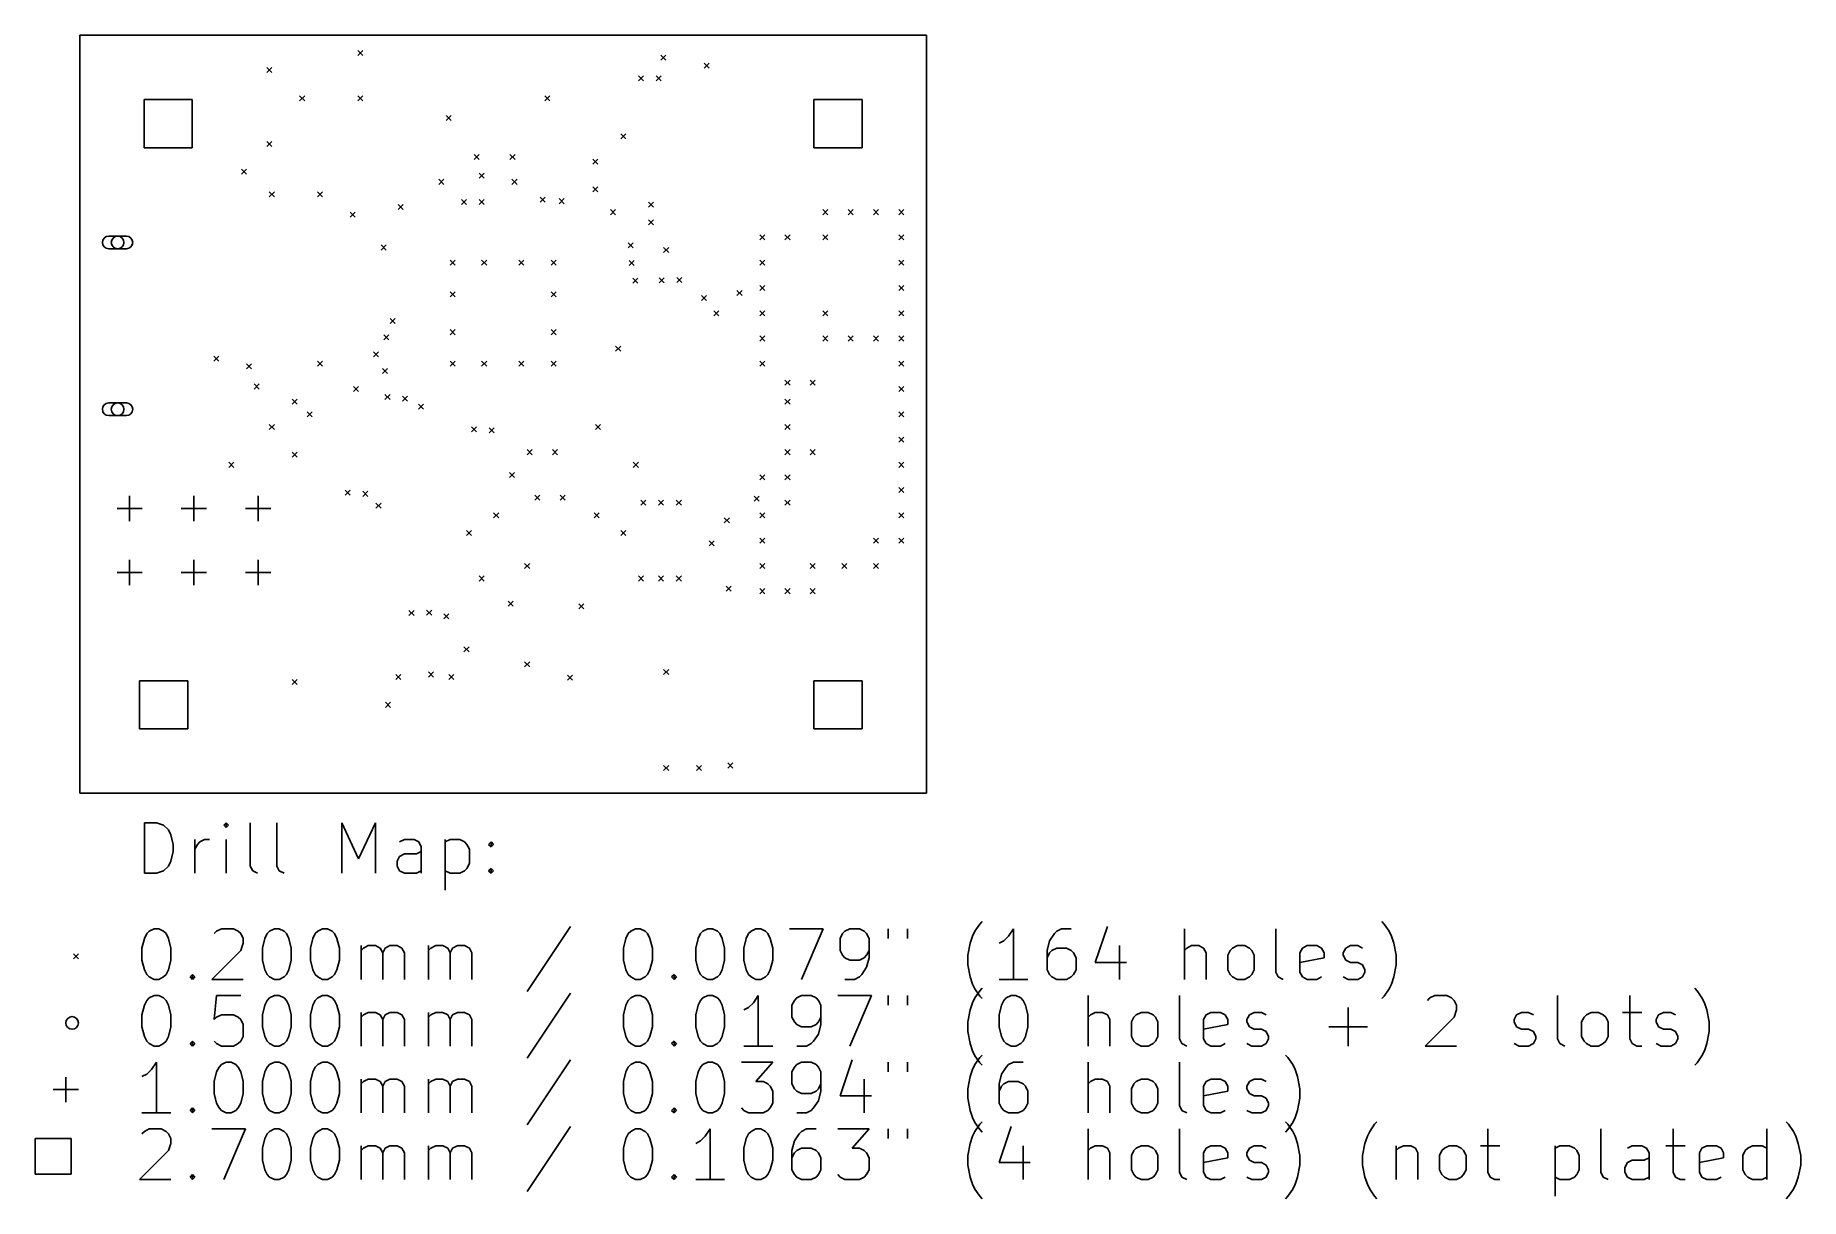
# Model space of a CAD drawing. Extents: x 33.2 to 103.1, y -81.5 to -35.5.
import ezdxf

# ---------------------------------------------------------------- set-up
doc = ezdxf.new("R2010")
doc.units = 0
doc.layers.add('BLACK', color=7, linetype='CONTINUOUS')

msp = doc.modelspace()

# ---------------------------------------------------------------- linework, layer by layer
at = {"layer": 'BLACK', "linetype": 'CONTINUOUS'}
for p, q in [((35, -35.5), (68.5, -35.5)), ((35, -65.5), (35, -35.5)), ((68.5, -35.5), (68.5, -65.5)), ((46, -36.1), (46.2, -36.3)), ((46.2, -36.1), (46, -36.3)), ((57.9852, -36.2802), (58.1852, -36.4802)), ((58.1852, -36.2802), (57.9852, -36.4802)), ((42.4, -36.7705), (42.6, -36.9705)), ((42.6, -36.7705), (42.4, -36.9705)), ((59.7, -36.6), (59.9, -36.8)), ((59.9, -36.6), (59.7, -36.8)), ((57.1, -37.1), (57.3, -37.3)), ((57.3, -37.1), (57.1, -37.3)), ((57.8, -37.1), (58, -37.3)), ((58, -37.1), (57.8, -37.3)), ((39.4546, -38.0454), (37.5454, -38.0454)), ((37.5454, -38.0454), (37.5454, -39.9546)), ((39.4546, -39.9546), (39.4546, -38.0454)), ((43.7, -37.9), (43.9, -38.1)), ((43.9, -37.9), (43.7, -38.1)), ((46, -37.9), (46.2, -38.1)), ((46.2, -37.9), (46, -38.1)), ((53.4, -37.9), (53.6, -38.1)), ((53.6, -37.9), (53.4, -38.1)), ((65.9546, -38.0454), (64.0454, -38.0454)), ((64.0454, -38.0454), (64.0454, -39.9546)), ((65.9546, -39.9546), (65.9546, -38.0454)), ((49.5, -38.675), (49.7, -38.875)), ((49.7, -38.675), (49.5, -38.875)), ((42.4, -39.7), (42.6, -39.9)), ((42.6, -39.7), (42.4, -39.9)), ((56.4, -39.4), (56.6, -39.6)), ((56.6, -39.4), (56.4, -39.6)), ((37.5454, -39.9546), (39.4546, -39.9546)), ((50.6, -40.22), (50.8, -40.42)), ((50.8, -40.22), (50.6, -40.42)), ((52.02, -40.22), (52.22, -40.42)), ((52.22, -40.22), (52.02, -40.42)), ((55.3, -40.4), (55.5, -40.6)), ((55.5, -40.4), (55.3, -40.6)), ((64.0454, -39.9546), (65.9546, -39.9546)), ((41.4, -40.8), (41.6, -41)), ((41.6, -40.8), (41.4, -41)), ((49.2, -41.2), (49.4, -41.4)), ((49.4, -41.2), (49.2, -41.4)), ((50.8, -40.9505), (51, -41.1505)), ((51, -40.9505), (50.8, -41.1505)), ((52.1, -41.2), (52.3, -41.4)), ((52.3, -41.2), (52.1, -41.4)), ((42.5, -41.7), (42.7, -41.9)), ((42.7, -41.7), (42.5, -41.9)), ((44.4, -41.7), (44.6, -41.9)), ((44.6, -41.7), (44.4, -41.9)), ((53.2141, -41.9011), (53.4141, -42.1011)), ((53.4141, -41.9011), (53.2141, -42.1011)), ((55.3, -41.5), (55.5, -41.7)), ((55.5, -41.5), (55.3, -41.7)), ((45.7, -42.5), (45.9, -42.7)), ((45.9, -42.5), (45.7, -42.7)), ((47.6, -42.2), (47.8, -42.4)), ((47.8, -42.2), (47.6, -42.4)), ((50.1, -42), (50.3, -42.2)), ((50.3, -42), (50.1, -42.2)), ((50.7995, -42), (50.9995, -42.2)), ((50.9995, -42), (50.7995, -42.2)), ((53.9703, -41.9648), (54.1703, -42.1648)), ((54.1703, -41.9648), (53.9703, -42.1648)), ((56, -42.4), (56.2, -42.6)), ((56.2, -42.4), (56, -42.6)), ((57.5, -42.1), (57.7, -42.3)), ((57.7, -42.1), (57.5, -42.3)), ((64.4, -42.4), (64.6, -42.6)), ((64.6, -42.4), (64.4, -42.6)), ((65.4, -42.4), (65.6, -42.6)), ((65.6, -42.4), (65.4, -42.6)), ((66.4, -42.4), (66.6, -42.6)), ((66.6, -42.4), (66.4, -42.6)), ((67.4, -42.4), (67.6, -42.6)), ((67.6, -42.4), (67.4, -42.6)), ((57.5, -42.8), (57.7, -43)), ((57.7, -42.8), (57.5, -43)), ((36.85, -43.45), (36.15, -43.45)), ((36.15, -43.95), (36.85, -43.95)), ((46.92, -43.8), (47.12, -44)), ((47.12, -43.8), (46.92, -44)), ((56.6941, -43.7107), (56.8941, -43.9107)), ((56.8941, -43.7107), (56.6941, -43.9107)), ((58.1, -43.9), (58.3, -44.1)), ((58.3, -43.9), (58.1, -44.1)), ((61.9, -43.4), (62.1, -43.6)), ((62.1, -43.4), (61.9, -43.6)), ((62.9, -43.4), (63.1, -43.6)), ((63.1, -43.4), (62.9, -43.6)), ((64.4, -43.4), (64.6, -43.6)), ((64.6, -43.4), (64.4, -43.6)), ((67.4, -43.4), (67.6, -43.6)), ((67.6, -43.4), (67.4, -43.6)), ((49.65, -44.4), (49.85, -44.6)), ((49.85, -44.4), (49.65, -44.6)), ((50.9, -44.4), (51.1, -44.6)), ((51.1, -44.4), (50.9, -44.6)), ((52.3755, -44.4), (52.5755, -44.6)), ((52.5755, -44.4), (52.3755, -44.6)), ((53.65, -44.4), (53.85, -44.6)), ((53.85, -44.4), (53.65, -44.6)), ((56.7405, -44.4086), (56.9405, -44.6086)), ((56.9405, -44.4086), (56.7405, -44.6086)), ((61.9, -44.4), (62.1, -44.6)), ((62.1, -44.4), (61.9, -44.6)), ((67.4, -44.4), (67.6, -44.6)), ((67.6, -44.4), (67.4, -44.6)), ((56.8755, -45.1073), (57.0755, -45.3073)), ((57.0755, -45.1073), (56.8755, -45.3073)), ((57.9245, -45.1), (58.1245, -45.3)), ((58.1245, -45.1), (57.9245, -45.3)), ((58.6238, -45.0819), (58.8238, -45.2819)), ((58.8238, -45.0819), (58.6238, -45.2819)), ((49.65, -45.65), (49.85, -45.85)), ((49.85, -45.65), (49.65, -45.85)), ((53.65, -45.65), (53.85, -45.85)), ((53.85, -45.65), (53.65, -45.85)), ((59.6, -45.8), (59.8, -46)), ((59.8, -45.8), (59.6, -46)), ((61, -45.6), (61.2, -45.8)), ((61.2, -45.6), (61, -45.8)), ((61.9, -45.4), (62.1, -45.6)), ((62.1, -45.4), (61.9, -45.6)), ((67.4, -45.4), (67.6, -45.6)), ((67.6, -45.4), (67.4, -45.6)), ((47.2795, -46.7045), (47.4795, -46.9045)), ((47.4795, -46.7045), (47.2795, -46.9045)), ((60.08, -46.4), (60.28, -46.6)), ((60.28, -46.4), (60.08, -46.6)), ((61.9, -46.4), (62.1, -46.6)), ((62.1, -46.4), (61.9, -46.6)), ((64.4, -46.4), (64.6, -46.6)), ((64.6, -46.4), (64.4, -46.6)), ((67.4, -46.4), (67.6, -46.6)), ((67.6, -46.4), (67.4, -46.6)), ((47.0266, -47.3567), (47.2266, -47.5567)), ((47.2266, -47.3567), (47.0266, -47.5567)), ((49.65, -47.15), (49.85, -47.35)), ((49.85, -47.15), (49.65, -47.35)), ((53.65, -47.15), (53.85, -47.35)), ((53.85, -47.15), (53.65, -47.35)), ((61.9, -47.4), (62.1, -47.6)), ((62.1, -47.4), (61.9, -47.6)), ((64.4, -47.4), (64.6, -47.6)), ((64.6, -47.4), (64.4, -47.6)), ((65.4, -47.4), (65.6, -47.6)), ((65.6, -47.4), (65.4, -47.6)), ((66.4, -47.4), (66.6, -47.6)), ((66.6, -47.4), (66.4, -47.6)), ((67.4, -47.4), (67.6, -47.6)), ((67.6, -47.4), (67.4, -47.6)), ((46.6258, -48.0258), (46.8258, -48.2258)), ((46.8258, -48.0258), (46.6258, -48.2258)), ((56.2, -47.8), (56.4, -48)), ((56.4, -47.8), (56.2, -48)), ((40.3, -48.2), (40.5, -48.4)), ((40.5, -48.2), (40.3, -48.4)), ((41.6, -48.5), (41.8, -48.7)), ((41.8, -48.5), (41.6, -48.7)), ((44.4, -48.4), (44.6, -48.6)), ((44.6, -48.4), (44.4, -48.6)), ((46.9822, -48.6822), (47.1822, -48.8822)), ((47.1822, -48.6822), (46.9822, -48.8822)), ((49.65, -48.4), (49.85, -48.6)), ((49.85, -48.4), (49.65, -48.6)), ((50.9, -48.4), (51.1, -48.6)), ((51.1, -48.4), (50.9, -48.6)), ((52.3755, -48.4), (52.5755, -48.6)), ((52.5755, -48.4), (52.3755, -48.6)), ((53.65, -48.4), (53.85, -48.6)), ((53.85, -48.4), (53.65, -48.6)), ((61.9, -48.4), (62.1, -48.6)), ((62.1, -48.4), (61.9, -48.6)), ((67.4, -48.4), (67.6, -48.6)), ((67.6, -48.4), (67.4, -48.6)), ((41.9, -49.3), (42.1, -49.5)), ((42.1, -49.3), (41.9, -49.5)), ((45.8255, -49.4), (46.0255, -49.6)), ((46.0255, -49.4), (45.8255, -49.6)), ((62.9, -49.15), (63.1, -49.35)), ((63.1, -49.15), (62.9, -49.35)), ((63.9, -49.15), (64.1, -49.35)), ((64.1, -49.15), (63.9, -49.35)), ((67.4, -49.4), (67.6, -49.6)), ((67.6, -49.4), (67.4, -49.6)), ((36.85, -50.05), (36.15, -50.05)), ((43.4, -49.9), (43.6, -50.1)), ((43.6, -49.9), (43.4, -50.1)), ((47.0756, -49.7122), (47.2756, -49.9122)), ((47.2756, -49.7122), (47.0756, -49.9122)), ((47.764, -49.7862), (47.964, -49.9862)), ((47.964, -49.7862), (47.764, -49.9862)), ((48.4, -50.1), (48.6, -50.3)), ((48.6, -50.1), (48.4, -50.3)), ((62.9, -49.9), (63.1, -50.1)), ((63.1, -49.9), (62.9, -50.1)), ((36.15, -50.55), (36.85, -50.55)), ((42.5, -50.9), (42.7, -51.1)), ((42.7, -50.9), (42.5, -51.1)), ((44, -50.4), (44.2, -50.6)), ((44.2, -50.4), (44, -50.6)), ((55.4, -50.9), (55.6, -51.1)), ((55.6, -50.9), (55.4, -51.1)), ((62.9, -50.9), (63.1, -51.1)), ((63.1, -50.9), (62.9, -51.1)), ((67.4, -50.4), (67.6, -50.6)), ((67.6, -50.4), (67.4, -50.6)), ((50.5, -51), (50.7, -51.2)), ((50.7, -51), (50.5, -51.2)), ((51.2015, -51.0402), (51.4015, -51.2402)), ((51.4015, -51.0402), (51.2015, -51.2402)), ((67.4, -51.4), (67.6, -51.6)), ((67.6, -51.4), (67.4, -51.6)), ((43.4, -52), (43.6, -52.2)), ((43.6, -52), (43.4, -52.2)), ((52.7, -51.9), (52.9, -52.1)), ((52.9, -51.9), (52.7, -52.1)), ((53.7, -51.9), (53.9, -52.1)), ((53.9, -51.9), (53.7, -52.1)), ((62.9, -51.9), (63.1, -52.1)), ((63.1, -51.9), (62.9, -52.1)), ((63.9, -51.9), (64.1, -52.1)), ((64.1, -51.9), (63.9, -52.1)), ((40.9, -52.4), (41.1, -52.6)), ((41.1, -52.4), (40.9, -52.6)), ((52, -52.8), (52.2, -53)), ((52.2, -52.8), (52, -53)), ((56.9, -52.4), (57.1, -52.6)), ((57.1, -52.4), (56.9, -52.6)), ((61.9, -52.9), (62.1, -53.1)), ((62.1, -52.9), (61.9, -53.1)), ((62.9, -52.9), (63.1, -53.1)), ((63.1, -52.9), (62.9, -53.1)), ((67.4, -52.4), (67.6, -52.6)), ((67.6, -52.4), (67.4, -52.6)), ((36.975, -53.725), (36.975, -54.725)), ((39.515, -53.725), (39.515, -54.725)), ((42.055, -53.725), (42.055, -54.725)), ((45.5, -53.5), (45.7, -53.7)), ((45.7, -53.5), (45.5, -53.7)), ((46.1995, -53.5495), (46.3995, -53.7495)), ((46.3995, -53.5495), (46.1995, -53.7495)), ((53, -53.7), (53.2, -53.9)), ((53.2, -53.7), (53, -53.9)), ((54, -53.7), (54.2, -53.9)), ((54.2, -53.7), (54, -53.9)), ((61.6788, -53.7364), (61.8788, -53.9364)), ((61.8788, -53.7364), (61.6788, -53.9364)), ((67.4, -53.4), (67.6, -53.6)), ((67.6, -53.4), (67.4, -53.6)), ((36.475, -54.225), (37.475, -54.225)), ((39.015, -54.225), (40.015, -54.225)), ((41.555, -54.225), (42.555, -54.225)), ((46.7194, -54.0175), (46.9194, -54.2175)), ((46.9194, -54.0175), (46.7194, -54.2175)), ((51.3745, -54.4), (51.5745, -54.6)), ((51.5745, -54.4), (51.3745, -54.6)), ((55.3505, -54.4), (55.5505, -54.6)), ((55.5505, -54.4), (55.3505, -54.6)), ((57.2, -53.9), (57.4, -54.1)), ((57.4, -53.9), (57.2, -54.1)), ((57.9, -53.9), (58.1, -54.1)), ((58.1, -53.9), (57.9, -54.1)), ((58.6, -53.9), (58.8, -54.1)), ((58.8, -53.9), (58.6, -54.1)), ((61.9, -54.4), (62.1, -54.6)), ((62.1, -54.4), (61.9, -54.6)), ((62.9, -53.9), (63.1, -54.1)), ((63.1, -53.9), (62.9, -54.1)), ((67.4, -54.4), (67.6, -54.6)), ((67.6, -54.4), (67.4, -54.6)), ((50.3, -55.1), (50.5, -55.3)), ((50.5, -55.1), (50.3, -55.3)), ((56.4, -55.1), (56.6, -55.3)), ((56.6, -55.1), (56.4, -55.3)), ((60.5, -54.6), (60.7, -54.8)), ((60.7, -54.6), (60.5, -54.8)), ((59.8945, -55.5109), (60.0945, -55.7109)), ((60.0945, -55.5109), (59.8945, -55.7109)), ((61.9, -55.4), (62.1, -55.6)), ((62.1, -55.4), (61.9, -55.6)), ((66.4, -55.4), (66.6, -55.6)), ((66.6, -55.4), (66.4, -55.6)), ((67.4, -55.4), (67.6, -55.6)), ((67.6, -55.4), (67.4, -55.6)), ((36.975, -56.265), (36.975, -57.265)), ((39.515, -56.265), (39.515, -57.265)), ((42.055, -56.265), (42.055, -57.265)), ((52.6, -56.4), (52.8, -56.6)), ((52.8, -56.4), (52.6, -56.6)), ((61.9, -56.4), (62.1, -56.6)), ((62.1, -56.4), (61.9, -56.6)), ((63.9, -56.4), (64.1, -56.6)), ((64.1, -56.4), (63.9, -56.6)), ((65.15, -56.4), (65.35, -56.6)), ((65.35, -56.4), (65.15, -56.6)), ((66.4, -56.4), (66.6, -56.6)), ((66.6, -56.4), (66.4, -56.6)), ((36.475, -56.765), (37.475, -56.765)), ((39.015, -56.765), (40.015, -56.765)), ((41.555, -56.765), (42.555, -56.765)), ((50.8, -56.9), (51, -57.1)), ((51, -56.9), (50.8, -57.1)), ((57.1, -56.9), (57.3, -57.1)), ((57.3, -56.9), (57.1, -57.1)), ((57.9, -56.9), (58.1, -57.1)), ((58.1, -56.9), (57.9, -57.1)), ((58.6, -56.9), (58.8, -57.1)), ((58.8, -56.9), (58.6, -57.1)), ((51.95, -57.9), (52.15, -58.1)), ((52.15, -57.9), (51.95, -58.1)), ((60.5695, -57.3005), (60.7695, -57.5005)), ((60.7695, -57.3005), (60.5695, -57.5005)), ((61.9, -57.4), (62.1, -57.6)), ((62.1, -57.4), (61.9, -57.6)), ((62.9, -57.4), (63.1, -57.6)), ((63.1, -57.4), (62.9, -57.6)), ((63.9, -57.4), (64.1, -57.6)), ((64.1, -57.4), (63.9, -57.6)), ((48.0245, -58.2632), (48.2245, -58.4632)), ((48.2245, -58.2632), (48.0245, -58.4632)), ((48.7239, -58.2493), (48.9239, -58.4493)), ((48.9239, -58.2493), (48.7239, -58.4493)), ((49.4081, -58.3947), (49.6081, -58.5947)), ((49.6081, -58.3947), (49.4081, -58.5947)), ((54.7405, -58), (54.9405, -58.2)), ((54.9405, -58), (54.7405, -58.2)), ((50.2, -59.7), (50.4, -59.9)), ((50.4, -59.7), (50.2, -59.9)), ((48.8, -60.7), (49, -60.9)), ((49, -60.7), (48.8, -60.9)), ((52.6, -60.3), (52.8, -60.5)), ((52.8, -60.3), (52.6, -60.5)), ((58.1, -60.6), (58.3, -60.8)), ((58.3, -60.6), (58.1, -60.8)), ((39.2796, -61.0454), (37.3704, -61.0454)), ((37.3704, -61.0454), (37.3704, -62.9546)), ((39.2796, -62.9546), (39.2796, -61.0454)), ((43.4, -61), (43.6, -61.2)), ((43.6, -61), (43.4, -61.2)), ((47.5, -60.8), (47.7, -61)), ((47.7, -60.8), (47.5, -61)), ((49.6, -60.8), (49.8, -61)), ((49.8, -60.8), (49.6, -61)), ((54.3, -60.8195), (54.5, -61.0195)), ((54.5, -60.8195), (54.3, -61.0195)), ((65.9546, -61.0454), (64.0454, -61.0454)), ((64.0454, -61.0454), (64.0454, -62.9546)), ((65.9546, -62.9546), (65.9546, -61.0454)), ((47.1, -61.9), (47.3, -62.1)), ((47.3, -61.9), (47.1, -62.1)), ((37.3704, -62.9546), (39.2796, -62.9546)), ((64.0454, -62.9546), (65.9546, -62.9546)), ((58.1, -64.4), (58.3, -64.6)), ((58.3, -64.4), (58.1, -64.6)), ((59.4, -64.4), (59.6, -64.6)), ((59.6, -64.4), (59.4, -64.6)), ((60.64, -64.3), (60.84, -64.5)), ((60.84, -64.3), (60.64, -64.5)), ((68.5, -65.5), (35, -65.5)), ((37.5578, -68.6648), (37.5578, -66.6648)), ((37.5578, -66.6648), (38.034, -66.6648)), ((38.034, -66.6648), (38.3197, -66.7601)), ((38.3197, -66.7601), (38.5101, -66.9506)), ((38.5101, -66.9506), (38.6054, -67.141)), ((40.7959, -66.6648), (40.7006, -66.7601)), ((40.7006, -66.7601), (40.7959, -66.8553)), ((40.8911, -66.7601), (40.7959, -66.6648)), ((40.7959, -66.6648), (40.7959, -66.8553)), ((40.7959, -66.8553), (40.8911, -66.7601)), ((41.7482, -68.3791), (41.7482, -66.6648)), ((42.7959, -68.3791), (42.7959, -66.6648)), ((45.3673, -68.6648), (45.3673, -66.6648)), ((45.3673, -66.6648), (46.034, -68.0934)), ((46.034, -68.0934), (46.7006, -66.6648)), ((46.7006, -66.6648), (46.7006, -68.6648)), ((38.6054, -67.141), (38.7006, -67.522)), ((38.7006, -67.522), (38.7006, -67.8077)), ((39.5578, -68.6648), (39.5578, -67.3315)), ((39.5578, -67.7125), (39.653, -67.522)), ((39.653, -67.522), (39.7482, -67.4267)), ((39.7482, -67.4267), (39.9387, -67.3315)), ((39.9387, -67.3315), (40.1292, -67.3315)), ((40.7959, -68.6648), (40.7959, -67.3315)), ((47.8435, -67.3315), (47.653, -67.4267)), ((48.2244, -67.3315), (47.8435, -67.3315)), ((48.4149, -67.4267), (48.2244, -67.3315)), ((48.5101, -67.6172), (48.4149, -67.4267)), ((48.5101, -68.6648), (48.5101, -67.6172)), ((49.4625, -67.3315), (49.4625, -69.3315)), ((49.4625, -67.4267), (49.653, -67.3315)), ((49.653, -67.3315), (50.034, -67.3315)), ((50.034, -67.3315), (50.2244, -67.4267)), ((50.2244, -67.4267), (50.3197, -67.522)), ((50.3197, -67.522), (50.4149, -67.7125)), ((50.4149, -67.7125), (50.4149, -68.2839)), ((51.1768, -67.522), (51.2721, -67.4267)), ((51.2721, -67.6172), (51.1768, -67.522)), ((51.2721, -67.4267), (51.3673, -67.522)), ((51.2721, -67.4267), (51.2721, -67.6172)), ((51.3673, -67.522), (51.2721, -67.6172)), ((38.5101, -68.3791), (38.3197, -68.5696)), ((38.6054, -68.1886), (38.5101, -68.3791)), ((38.7006, -67.8077), (38.6054, -68.1886)), ((41.8435, -68.5696), (41.7482, -68.3791)), ((42.8911, -68.5696), (42.7959, -68.3791)), ((47.5578, -68.1886), (47.653, -67.9982)), ((47.5578, -68.3791), (47.5578, -68.1886)), ((47.653, -68.5696), (47.5578, -68.3791)), ((47.653, -67.9982), (47.8435, -67.9029)), ((47.8435, -67.9029), (48.3197, -67.9029)), ((48.3197, -67.9029), (48.5101, -67.8077)), ((50.4149, -68.2839), (50.3197, -68.4744)), ((38.034, -68.6648), (37.5578, -68.6648)), ((38.3197, -68.5696), (38.034, -68.6648)), ((42.034, -68.6648), (41.8435, -68.5696)), ((43.0816, -68.6648), (42.8911, -68.5696)), ((47.8435, -68.6648), (47.653, -68.5696)), ((48.3197, -68.6648), (47.8435, -68.6648)), ((48.5101, -68.5696), (48.3197, -68.6648)), ((49.653, -68.6648), (49.4625, -68.5696)), ((50.034, -68.6648), (49.653, -68.6648)), ((50.2244, -68.5696), (50.034, -68.6648)), ((50.3197, -68.4744), (50.2244, -68.5696)), ((51.1768, -68.5696), (51.2721, -68.4744)), ((51.2721, -68.6648), (51.1768, -68.5696)), ((51.2721, -68.4744), (51.3673, -68.5696)), ((51.2721, -68.4744), (51.2721, -68.6648)), ((51.3673, -68.5696), (51.2721, -68.6648)), ((37.5578, -71.2458), (37.653, -71.0553)), ((37.653, -71.0553), (37.7482, -70.9601)), ((37.7482, -70.9601), (37.9387, -70.8648)), ((37.9387, -70.8648), (38.1292, -70.8648)), ((38.1292, -70.8648), (38.3197, -70.9601)), ((38.3197, -70.9601), (38.4149, -71.0553)), ((38.4149, -71.0553), (38.5101, -71.2458)), ((40.3197, -71.0553), (40.4149, -70.9601)), ((40.4149, -70.9601), (40.6054, -70.8648)), ((40.6054, -70.8648), (41.0816, -70.8648)), ((41.0816, -70.8648), (41.2721, -70.9601)), ((41.2721, -70.9601), (41.3673, -71.0553)), ((41.3673, -71.0553), (41.4625, -71.2458)), ((42.3197, -71.2458), (42.4149, -71.0553)), ((42.4149, -71.0553), (42.5101, -70.9601)), ((42.5101, -70.9601), (42.7006, -70.8648)), ((42.7006, -70.8648), (42.8911, -70.8648)), ((42.8911, -70.8648), (43.0816, -70.9601)), ((43.0816, -70.9601), (43.1768, -71.0553)), ((43.1768, -71.0553), (43.2721, -71.2458)), ((44.2244, -71.2458), (44.3197, -71.0553)), ((44.3197, -71.0553), (44.4149, -70.9601)), ((44.4149, -70.9601), (44.6054, -70.8648)), ((44.6054, -70.8648), (44.7959, -70.8648)), ((44.7959, -70.8648), (44.9863, -70.9601)), ((44.9863, -70.9601), (45.0816, -71.0553)), ((45.0816, -71.0553), (45.1768, -71.2458)), ((54.4149, -70.7696), (52.7006, -73.341)), ((56.6054, -71.2458), (56.7006, -71.0553)), ((56.7006, -71.0553), (56.7959, -70.9601)), ((56.7959, -70.9601), (56.9863, -70.8648)), ((56.9863, -70.8648), (57.1768, -70.8648)), ((57.1768, -70.8648), (57.3673, -70.9601)), ((57.3673, -70.9601), (57.4625, -71.0553)), ((57.4625, -71.0553), (57.5578, -71.2458)), ((59.4625, -71.2458), (59.5578, -71.0553)), ((59.5578, -71.0553), (59.653, -70.9601)), ((59.653, -70.9601), (59.8435, -70.8648)), ((59.8435, -70.8648), (60.034, -70.8648)), ((60.034, -70.8648), (60.2244, -70.9601)), ((60.2244, -70.9601), (60.3197, -71.0553)), ((60.3197, -71.0553), (60.4149, -71.2458)), ((61.3673, -71.2458), (61.4625, -71.0553)), ((61.4625, -71.0553), (61.5578, -70.9601)), ((61.5578, -70.9601), (61.7482, -70.8648)), ((61.7482, -70.8648), (61.9387, -70.8648)), ((61.9387, -70.8648), (62.1292, -70.9601)), ((62.1292, -70.9601), (62.2244, -71.0553)), ((62.2244, -71.0553), (62.3197, -71.2458)), ((63.0816, -70.8648), (64.4149, -70.8648)), ((64.4149, -70.8648), (63.5578, -72.8648)), ((65.1768, -71.0553), (65.0816, -71.2458)), ((65.2721, -70.9601), (65.1768, -71.0553)), ((65.4625, -70.8648), (65.2721, -70.9601)), ((65.8435, -70.8648), (65.4625, -70.8648)), ((66.034, -70.9601), (65.8435, -70.8648)), ((66.1292, -71.0553), (66.034, -70.9601)), ((66.2244, -71.2458), (66.1292, -71.0553)), ((66.9863, -70.8648), (66.9863, -71.2458)), ((67.7482, -70.8648), (67.7482, -71.2458)), ((70.2244, -71.4363), (70.3197, -71.1506)), ((70.3197, -71.1506), (70.4149, -70.9601)), ((70.4149, -70.9601), (70.6054, -70.6744)), ((70.6054, -70.6744), (70.7006, -70.5791)), ((71.7482, -71.1506), (71.5578, -71.341)), ((71.9387, -70.8648), (71.7482, -71.1506)), ((71.9387, -72.8648), (71.9387, -70.8648)), ((73.5578, -71.0553), (73.3673, -71.341)), ((73.653, -70.9601), (73.5578, -71.0553)), ((73.8435, -70.8648), (73.653, -70.9601)), ((74.2244, -70.8648), (73.8435, -70.8648)), ((75.653, -70.7696), (75.1768, -72.1982)), ((78.7006, -72.8648), (78.7006, -70.8648)), ((82.3197, -72.5791), (82.3197, -70.8648)), ((86.6054, -70.6744), (86.5102, -70.5791)), ((86.7959, -70.9601), (86.6054, -70.6744)), ((86.8911, -71.1506), (86.7959, -70.9601)), ((86.9863, -71.4363), (86.8911, -71.1506)), ((34.75, -71.85), (34.95, -72.05)), ((34.95, -71.85), (34.75, -72.05)), ((37.4625, -71.6267), (37.5578, -71.2458)), ((37.4625, -72.1029), (37.4625, -71.6267)), ((38.5101, -71.2458), (38.6054, -71.6267)), ((38.6054, -71.6267), (38.6054, -72.1029)), ((41.3673, -71.722), (40.2244, -72.8648)), ((41.4625, -71.4363), (41.3673, -71.722)), ((41.4625, -71.2458), (41.4625, -71.4363)), ((42.2244, -71.6267), (42.3197, -71.2458)), ((42.2244, -72.1029), (42.2244, -71.6267)), ((43.2721, -71.2458), (43.3673, -71.6267)), ((43.3673, -71.6267), (43.3673, -72.1029)), ((44.1292, -71.6267), (44.2244, -71.2458)), ((44.1292, -72.1029), (44.1292, -71.6267)), ((45.1768, -71.2458), (45.2721, -71.6267)), ((45.2721, -71.6267), (45.2721, -72.1029)), ((46.1292, -72.8648), (46.1292, -71.5315)), ((46.1292, -71.722), (46.2244, -71.6267)), ((46.2244, -71.6267), (46.4149, -71.5315)), ((46.4149, -71.5315), (46.7006, -71.5315)), ((46.7006, -71.5315), (46.8911, -71.6267)), ((46.8911, -71.6267), (46.9863, -71.8172)), ((46.9863, -71.8172), (47.0816, -71.6267)), ((46.9863, -71.8172), (46.9863, -72.8648)), ((47.0816, -71.6267), (47.2721, -71.5315)), ((47.2721, -71.5315), (47.5578, -71.5315)), ((47.5578, -71.5315), (47.7482, -71.6267)), ((47.7482, -71.6267), (47.8435, -71.8172)), ((47.8435, -71.8172), (47.8435, -72.8648)), ((48.7959, -72.8648), (48.7959, -71.5315)), ((48.7959, -71.722), (48.8911, -71.6267)), ((48.8911, -71.6267), (49.0816, -71.5315)), ((49.0816, -71.5315), (49.3673, -71.5315)), ((49.3673, -71.5315), (49.5578, -71.6267)), ((49.5578, -71.6267), (49.653, -71.8172)), ((49.653, -71.8172), (49.7482, -71.6267)), ((49.653, -71.8172), (49.653, -72.8648)), ((49.7482, -71.6267), (49.9387, -71.5315)), ((49.9387, -71.5315), (50.2244, -71.5315)), ((50.2244, -71.5315), (50.4149, -71.6267)), ((50.4149, -71.6267), (50.5101, -71.8172)), ((50.5101, -71.8172), (50.5101, -72.8648)), ((56.5102, -71.6267), (56.6054, -71.2458)), ((56.5102, -72.1029), (56.5102, -71.6267)), ((57.5578, -71.2458), (57.653, -71.6267)), ((57.653, -71.6267), (57.653, -72.1029)), ((59.3673, -71.6267), (59.4625, -71.2458)), ((59.3673, -72.1029), (59.3673, -71.6267)), ((60.4149, -71.2458), (60.5102, -71.6267)), ((60.5102, -71.6267), (60.5102, -72.1029)), ((61.2721, -71.6267), (61.3673, -71.2458)), ((61.2721, -72.1029), (61.2721, -71.6267)), ((62.3197, -71.2458), (62.4149, -71.6267)), ((62.4149, -71.6267), (62.4149, -72.1029)), ((65.0816, -71.2458), (65.0816, -71.722)), ((65.0816, -71.722), (65.1768, -71.9125)), ((65.1768, -71.9125), (65.2721, -72.0077)), ((66.034, -72.0077), (66.1292, -71.9125)), ((66.1292, -71.9125), (66.2244, -71.722)), ((66.2244, -72.0077), (66.2244, -71.2458)), ((70.1292, -71.9125), (70.2244, -71.4363)), ((70.1292, -72.2934), (70.1292, -71.9125)), ((71.5578, -71.341), (71.3673, -71.4363)), ((73.3673, -71.341), (73.2721, -71.722)), ((73.2721, -71.722), (73.2721, -72.4839)), ((73.3673, -71.8172), (73.2721, -72.0077)), ((73.4625, -71.722), (73.3673, -71.8172)), ((73.653, -71.6267), (73.4625, -71.722)), ((74.034, -71.6267), (73.653, -71.6267)), ((74.2244, -71.722), (74.034, -71.6267)), ((74.3197, -71.8172), (74.2244, -71.722)), ((74.4149, -72.0077), (74.3197, -71.8172)), ((76.1292, -71.5315), (76.1292, -72.8648)), ((78.7959, -71.6267), (78.7006, -71.722)), ((78.9863, -71.5315), (78.7959, -71.6267)), ((79.2721, -71.5315), (78.9863, -71.5315)), ((79.4625, -71.6267), (79.2721, -71.5315)), ((79.5578, -71.8172), (79.4625, -71.6267)), ((79.5578, -72.8648), (79.5578, -71.8172)), ((80.4149, -71.9125), (80.5102, -71.722)), ((80.4149, -72.4839), (80.4149, -71.9125)), ((80.5102, -71.722), (80.6054, -71.6267)), ((80.6054, -71.6267), (80.7959, -71.5315)), ((80.7959, -71.5315), (81.0816, -71.5315)), ((81.0816, -71.5315), (81.2721, -71.6267)), ((81.2721, -71.6267), (81.3673, -71.722)), ((81.3673, -71.722), (81.4625, -71.9125)), ((81.4625, -71.9125), (81.4625, -72.4839)), ((83.2721, -71.8172), (83.3673, -71.6267)), ((83.2721, -72.5791), (83.2721, -71.8172)), ((83.3673, -71.6267), (83.5578, -71.5315)), ((83.5578, -71.5315), (83.9387, -71.5315)), ((83.9387, -71.5315), (84.1292, -71.6267)), ((84.1292, -71.6267), (84.2244, -71.8172)), ((84.2244, -71.8172), (84.2244, -72.0077)), ((84.9863, -71.8172), (85.0816, -71.6267)), ((84.9863, -71.9125), (84.9863, -71.8172)), ((85.0816, -72.1029), (84.9863, -71.9125)), ((85.0816, -71.6267), (85.2721, -71.5315)), ((85.2721, -71.5315), (85.5578, -71.5315)), ((85.5578, -71.5315), (85.7482, -71.6267)), ((87.0816, -71.9125), (86.9863, -71.4363)), ((87.0816, -72.2934), (87.0816, -71.9125)), ((37.5578, -72.4839), (37.4625, -72.1029)), ((37.653, -72.6744), (37.5578, -72.4839)), ((38.5101, -72.4839), (38.4149, -72.6744)), ((38.6054, -72.1029), (38.5101, -72.4839)), ((42.3197, -72.4839), (42.2244, -72.1029)), ((42.4149, -72.6744), (42.3197, -72.4839)), ((43.2721, -72.4839), (43.1768, -72.6744)), ((43.3673, -72.1029), (43.2721, -72.4839)), ((44.2244, -72.4839), (44.1292, -72.1029)), ((44.3197, -72.6744), (44.2244, -72.4839)), ((45.1768, -72.4839), (45.0816, -72.6744)), ((45.2721, -72.1029), (45.1768, -72.4839)), ((56.6054, -72.4839), (56.5102, -72.1029)), ((56.7006, -72.6744), (56.6054, -72.4839)), ((57.5578, -72.4839), (57.4625, -72.6744)), ((57.653, -72.1029), (57.5578, -72.4839)), ((59.4625, -72.4839), (59.3673, -72.1029)), ((59.5578, -72.6744), (59.4625, -72.4839)), ((60.4149, -72.4839), (60.3197, -72.6744)), ((60.5102, -72.1029), (60.4149, -72.4839)), ((61.3673, -72.4839), (61.2721, -72.1029)), ((61.4625, -72.6744), (61.3673, -72.4839)), ((62.3197, -72.4839), (62.2244, -72.6744)), ((62.4149, -72.1029), (62.3197, -72.4839)), ((65.2721, -72.0077), (65.4625, -72.1029)), ((65.4625, -72.1029), (65.8435, -72.1029)), ((65.8435, -72.1029), (66.034, -72.0077)), ((65.9387, -72.6744), (66.1292, -72.3886)), ((66.1292, -72.3886), (66.2244, -72.0077)), ((70.2244, -72.7696), (70.1292, -72.2934)), ((73.2721, -72.4839), (73.3673, -72.6744)), ((74.3197, -72.6744), (74.4149, -72.4839)), ((74.4149, -72.4839), (74.4149, -72.0077)), ((75.1768, -72.1982), (76.4149, -72.1982)), ((80.5102, -72.6744), (80.4149, -72.4839)), ((81.4625, -72.4839), (81.3673, -72.6744)), ((82.4149, -72.7696), (82.3197, -72.5791)), ((84.2244, -72.0077), (83.2721, -72.1982)), ((83.3673, -72.7696), (83.2721, -72.5791)), ((85.2721, -72.1982), (85.0816, -72.1029)), ((85.5578, -72.1982), (85.2721, -72.1982)), ((85.7482, -72.2934), (85.5578, -72.1982)), ((85.8435, -72.4839), (85.7482, -72.2934)), ((85.7482, -72.7696), (85.8435, -72.5791)), ((85.8435, -72.5791), (85.8435, -72.4839)), ((86.9863, -72.7696), (87.0816, -72.2934)), ((37.7482, -72.7696), (37.653, -72.6744)), ((37.9387, -72.8648), (37.7482, -72.7696)), ((38.1292, -72.8648), (37.9387, -72.8648)), ((38.3197, -72.7696), (38.1292, -72.8648)), ((38.4149, -72.6744), (38.3197, -72.7696)), ((39.3673, -72.7696), (39.4625, -72.6744)), ((39.4625, -72.8648), (39.3673, -72.7696)), ((39.4625, -72.6744), (39.5578, -72.7696)), ((39.4625, -72.6744), (39.4625, -72.8648)), ((39.5578, -72.7696), (39.4625, -72.8648)), ((40.2244, -72.8648), (41.4625, -72.8648)), ((42.5101, -72.7696), (42.4149, -72.6744)), ((42.7006, -72.8648), (42.5101, -72.7696)), ((42.8911, -72.8648), (42.7006, -72.8648)), ((43.0816, -72.7696), (42.8911, -72.8648)), ((43.1768, -72.6744), (43.0816, -72.7696)), ((44.4149, -72.7696), (44.3197, -72.6744)), ((44.6054, -72.8648), (44.4149, -72.7696)), ((44.7959, -72.8648), (44.6054, -72.8648)), ((44.9863, -72.7696), (44.7959, -72.8648)), ((45.0816, -72.6744), (44.9863, -72.7696)), ((56.7959, -72.7696), (56.7006, -72.6744)), ((56.9863, -72.8648), (56.7959, -72.7696)), ((57.1768, -72.8648), (56.9863, -72.8648)), ((57.3673, -72.7696), (57.1768, -72.8648)), ((57.4625, -72.6744), (57.3673, -72.7696)), ((58.4149, -72.7696), (58.5102, -72.6744)), ((58.5102, -72.8648), (58.4149, -72.7696)), ((58.5102, -72.6744), (58.6054, -72.7696)), ((58.5102, -72.6744), (58.5102, -72.8648)), ((58.6054, -72.7696), (58.5102, -72.8648)), ((59.653, -72.7696), (59.5578, -72.6744)), ((59.8435, -72.8648), (59.653, -72.7696)), ((60.034, -72.8648), (59.8435, -72.8648)), ((60.2244, -72.7696), (60.034, -72.8648)), ((60.3197, -72.6744), (60.2244, -72.7696)), ((61.5578, -72.7696), (61.4625, -72.6744)), ((61.7482, -72.8648), (61.5578, -72.7696)), ((61.9387, -72.8648), (61.7482, -72.8648)), ((62.1292, -72.7696), (61.9387, -72.8648)), ((62.2244, -72.6744), (62.1292, -72.7696)), ((65.2721, -72.8648), (65.653, -72.8648)), ((65.653, -72.8648), (65.8435, -72.7696)), ((65.8435, -72.7696), (65.9387, -72.6744)), ((70.3197, -73.0553), (70.2244, -72.7696)), ((70.4149, -73.2458), (70.3197, -73.0553)), ((70.6054, -73.5315), (70.4149, -73.2458)), ((70.4149, -73.6001), (70.6054, -73.3144)), ((70.6054, -73.3144), (70.7006, -73.2191)), ((72.5102, -72.8648), (71.3673, -72.8648)), ((73.3673, -72.6744), (73.4625, -72.7696)), ((73.4625, -72.7696), (73.653, -72.8648)), ((73.653, -72.8648), (74.034, -72.8648)), ((74.034, -72.8648), (74.2244, -72.7696)), ((74.2244, -72.7696), (74.3197, -72.6744)), ((80.6054, -72.7696), (80.5102, -72.6744)), ((80.7959, -72.8648), (80.6054, -72.7696)), ((81.0816, -72.8648), (80.7959, -72.8648)), ((81.2721, -72.7696), (81.0816, -72.8648)), ((81.3673, -72.6744), (81.2721, -72.7696)), ((82.6054, -72.8648), (82.4149, -72.7696)), ((83.5578, -72.8648), (83.3673, -72.7696)), ((83.9387, -72.8648), (83.5578, -72.8648)), ((84.1292, -72.7696), (83.9387, -72.8648)), ((84.9863, -72.7696), (85.1768, -72.8648)), ((85.1768, -72.8648), (85.5578, -72.8648)), ((85.5578, -72.8648), (85.7482, -72.7696)), ((86.6054, -73.5315), (86.7959, -73.2458)), ((86.7959, -73.2458), (86.8911, -73.0553)), ((86.8911, -73.0553), (86.9863, -72.7696)), ((98.9863, -73.3144), (98.8911, -73.2191)), ((99.1768, -73.6001), (98.9863, -73.3144)), ((37.4625, -74.2667), (37.5578, -73.8858)), ((37.5578, -73.8858), (37.653, -73.6953)), ((37.653, -73.6953), (37.7482, -73.6001)), ((37.7482, -73.6001), (37.9387, -73.5048)), ((37.9387, -73.5048), (38.1292, -73.5048)), ((38.1292, -73.5048), (38.3197, -73.6001)), ((38.3197, -73.6001), (38.4149, -73.6953)), ((38.4149, -73.6953), (38.5101, -73.8858)), ((38.5101, -73.8858), (38.6054, -74.2667)), ((40.4149, -73.5048), (40.3197, -74.4572)), ((41.3673, -73.5048), (40.4149, -73.5048)), ((42.2244, -74.2667), (42.3197, -73.8858)), ((42.3197, -73.8858), (42.4149, -73.6953)), ((42.4149, -73.6953), (42.5101, -73.6001)), ((42.5101, -73.6001), (42.7006, -73.5048)), ((42.7006, -73.5048), (42.8911, -73.5048)), ((42.8911, -73.5048), (43.0816, -73.6001)), ((43.0816, -73.6001), (43.1768, -73.6953)), ((43.1768, -73.6953), (43.2721, -73.8858)), ((43.2721, -73.8858), (43.3673, -74.2667)), ((44.1292, -74.2667), (44.2244, -73.8858)), ((44.2244, -73.8858), (44.3197, -73.6953)), ((44.3197, -73.6953), (44.4149, -73.6001)), ((44.4149, -73.6001), (44.6054, -73.5048)), ((44.6054, -73.5048), (44.7959, -73.5048)), ((44.7959, -73.5048), (44.9863, -73.6001)), ((44.9863, -73.6001), (45.0816, -73.6953)), ((45.0816, -73.6953), (45.1768, -73.8858)), ((45.1768, -73.8858), (45.2721, -74.2667)), ((54.4149, -73.4096), (52.7006, -75.981)), ((56.5102, -74.2667), (56.6054, -73.8858)), ((56.6054, -73.8858), (56.7006, -73.6953)), ((56.7006, -73.6953), (56.7959, -73.6001)), ((56.7959, -73.6001), (56.9863, -73.5048)), ((56.9863, -73.5048), (57.1768, -73.5048)), ((57.1768, -73.5048), (57.3673, -73.6001)), ((57.3673, -73.6001), (57.4625, -73.6953)), ((57.4625, -73.6953), (57.5578, -73.8858)), ((57.5578, -73.8858), (57.653, -74.2667)), ((59.3673, -74.2667), (59.4625, -73.8858)), ((59.4625, -73.8858), (59.5578, -73.6953)), ((59.5578, -73.6953), (59.653, -73.6001)), ((59.653, -73.6001), (59.8435, -73.5048)), ((59.8435, -73.5048), (60.034, -73.5048)), ((60.034, -73.5048), (60.2244, -73.6001)), ((60.2244, -73.6001), (60.3197, -73.6953)), ((60.3197, -73.6953), (60.4149, -73.8858)), ((60.4149, -73.8858), (60.5102, -74.2667)), ((61.4625, -73.981), (61.2721, -74.0763)), ((61.653, -73.7906), (61.4625, -73.981)), ((61.8435, -73.5048), (61.653, -73.7906)), ((61.8435, -75.5048), (61.8435, -73.5048)), ((63.2721, -73.6953), (63.1768, -73.8858)), ((63.1768, -73.8858), (63.1768, -74.362)), ((63.3673, -73.6001), (63.2721, -73.6953)), ((63.5578, -73.5048), (63.3673, -73.6001)), ((63.9387, -73.5048), (63.5578, -73.5048)), ((64.1292, -73.6001), (63.9387, -73.5048)), ((64.2244, -73.6953), (64.1292, -73.6001)), ((64.3197, -73.8858), (64.2244, -73.6953)), ((64.3197, -74.6477), (64.3197, -73.8858)), ((64.9863, -73.5048), (66.3197, -73.5048)), ((66.3197, -73.5048), (65.4625, -75.5048)), ((66.9863, -73.5048), (66.9863, -73.8858)), ((67.7482, -73.5048), (67.7482, -73.8858)), ((70.2244, -74.0763), (70.3197, -73.7906)), ((70.3197, -73.7906), (70.4149, -73.6001)), ((70.7006, -73.6267), (70.6054, -73.5315)), ((71.3673, -74.2667), (71.4625, -73.8858)), ((71.4625, -73.8858), (71.5578, -73.6953)), ((71.5578, -73.6953), (71.653, -73.6001)), ((71.653, -73.6001), (71.8435, -73.5048)), ((71.8435, -73.5048), (72.034, -73.5048)), ((72.034, -73.5048), (72.2244, -73.6001)), ((72.2244, -73.6001), (72.3197, -73.6953)), ((72.3197, -73.6953), (72.4149, -73.8858)), ((72.4149, -73.8858), (72.5102, -74.2667)), ((74.8911, -75.5048), (74.8911, -73.5048)), ((78.5102, -75.2191), (78.5102, -73.5048)), ((85.1768, -75.5048), (85.1768, -73.981)), ((86.5102, -73.6267), (86.6054, -73.5315)), ((88.3197, -73.6953), (88.4149, -73.6001)), ((88.4149, -73.6001), (88.6054, -73.5048)), ((88.6054, -73.5048), (89.0816, -73.5048)), ((89.0816, -73.5048), (89.2721, -73.6001)), ((89.2721, -73.6001), (89.3673, -73.6953)), ((89.3673, -73.6953), (89.4625, -73.8858)), ((89.4625, -73.8858), (89.4625, -74.0763)), ((93.4625, -75.2191), (93.4625, -73.5048)), ((96.3197, -73.5048), (96.3197, -75.2191)), ((99.2721, -73.7906), (99.1768, -73.6001)), ((99.3673, -74.0763), (99.2721, -73.7906)), ((37.4625, -74.7429), (37.4625, -74.2667)), ((38.6054, -74.2667), (38.6054, -74.7429)), ((40.3197, -74.4572), (40.4149, -74.362)), ((40.4149, -74.362), (40.6054, -74.2667)), ((40.6054, -74.2667), (41.0816, -74.2667)), ((41.0816, -74.2667), (41.2721, -74.362)), ((41.2721, -74.362), (41.3673, -74.4572)), ((41.3673, -74.4572), (41.4625, -74.6477)), ((41.4625, -74.6477), (41.4625, -75.1239)), ((42.2244, -74.7429), (42.2244, -74.2667)), ((43.3673, -74.2667), (43.3673, -74.7429)), ((44.1292, -74.7429), (44.1292, -74.2667)), ((45.2721, -74.2667), (45.2721, -74.7429)), ((46.1292, -75.5048), (46.1292, -74.1715)), ((46.1292, -74.362), (46.2244, -74.2667)), ((46.2244, -74.2667), (46.4149, -74.1715)), ((46.4149, -74.1715), (46.7006, -74.1715)), ((46.7006, -74.1715), (46.8911, -74.2667)), ((46.8911, -74.2667), (46.9863, -74.4572)), ((46.9863, -74.4572), (47.0816, -74.2667)), ((46.9863, -74.4572), (46.9863, -75.5048)), ((47.0816, -74.2667), (47.2721, -74.1715)), ((47.2721, -74.1715), (47.5578, -74.1715)), ((47.5578, -74.1715), (47.7482, -74.2667)), ((47.7482, -74.2667), (47.8435, -74.4572)), ((47.8435, -74.4572), (47.8435, -75.5048)), ((48.7959, -75.5048), (48.7959, -74.1715)), ((48.7959, -74.362), (48.8911, -74.2667)), ((48.8911, -74.2667), (49.0816, -74.1715)), ((49.0816, -74.1715), (49.3673, -74.1715)), ((49.3673, -74.1715), (49.5578, -74.2667)), ((49.5578, -74.2667), (49.653, -74.4572)), ((49.653, -74.4572), (49.7482, -74.2667)), ((49.653, -74.4572), (49.653, -75.5048)), ((49.7482, -74.2667), (49.9387, -74.1715)), ((49.9387, -74.1715), (50.2244, -74.1715)), ((50.2244, -74.1715), (50.4149, -74.2667)), ((50.4149, -74.2667), (50.5101, -74.4572)), ((50.5101, -74.4572), (50.5101, -75.5048)), ((56.5102, -74.7429), (56.5102, -74.2667)), ((57.653, -74.2667), (57.653, -74.7429)), ((59.3673, -74.7429), (59.3673, -74.2667)), ((60.5102, -74.2667), (60.5102, -74.7429)), ((63.1768, -74.362), (63.2721, -74.5525)), ((63.2721, -74.5525), (63.3673, -74.6477)), ((63.3673, -74.6477), (63.5578, -74.7429)), ((63.9387, -74.7429), (64.1292, -74.6477)), ((64.1292, -74.6477), (64.2244, -74.5525)), ((64.2244, -74.5525), (64.3197, -74.362)), ((64.2244, -75.0286), (64.3197, -74.6477)), ((70.1292, -74.5525), (70.2244, -74.0763)), ((70.1292, -74.9334), (70.1292, -74.5525)), ((71.3673, -74.7429), (71.3673, -74.2667)), ((72.5102, -74.2667), (72.5102, -74.7429)), ((74.9863, -74.2667), (74.8911, -74.362)), ((75.1768, -74.1715), (74.9863, -74.2667)), ((75.4625, -74.1715), (75.1768, -74.1715)), ((75.653, -74.2667), (75.4625, -74.1715)), ((75.7482, -74.4572), (75.653, -74.2667)), ((75.7482, -75.5048), (75.7482, -74.4572)), ((76.6054, -74.5525), (76.7006, -74.362)), ((76.6054, -75.1239), (76.6054, -74.5525)), ((76.7006, -74.362), (76.7959, -74.2667)), ((76.7959, -74.2667), (76.9863, -74.1715)), ((76.9863, -74.1715), (77.2721, -74.1715)), ((77.2721, -74.1715), (77.4625, -74.2667)), ((77.4625, -74.2667), (77.5578, -74.362)), ((77.5578, -74.362), (77.653, -74.5525)), ((77.653, -74.5525), (77.653, -75.1239)), ((79.4625, -74.4572), (79.5578, -74.2667)), ((79.4625, -75.2191), (79.4625, -74.4572)), ((80.4149, -74.6477), (79.4625, -74.8382)), ((79.5578, -74.2667), (79.7482, -74.1715)), ((79.7482, -74.1715), (80.1292, -74.1715)), ((80.1292, -74.1715), (80.3197, -74.2667)), ((80.3197, -74.2667), (80.4149, -74.4572)), ((80.4149, -74.4572), (80.4149, -74.6477)), ((81.1768, -74.4572), (81.2721, -74.2667)), ((81.1768, -74.5525), (81.1768, -74.4572)), ((81.2721, -74.7429), (81.1768, -74.5525)), ((81.2721, -74.2667), (81.4625, -74.1715)), ((81.4625, -74.1715), (81.7482, -74.1715)), ((81.7482, -74.1715), (81.9387, -74.2667)), ((89.3673, -74.362), (88.2244, -75.5048)), ((89.4625, -74.0763), (89.3673, -74.362)), ((91.7482, -74.4572), (91.8435, -74.2667)), ((91.7482, -74.5525), (91.7482, -74.4572)), ((91.8435, -74.7429), (91.7482, -74.5525)), ((91.8435, -74.2667), (92.034, -74.1715)), ((92.034, -74.1715), (92.3197, -74.1715)), ((92.3197, -74.1715), (92.5102, -74.2667)), ((94.4149, -74.5525), (94.5102, -74.362)), ((94.4149, -75.1239), (94.4149, -74.5525)), ((94.5102, -74.362), (94.6054, -74.2667)), ((94.6054, -74.2667), (94.7959, -74.1715)), ((94.7959, -74.1715), (95.0816, -74.1715)), ((95.0816, -74.1715), (95.2721, -74.2667)), ((95.2721, -74.2667), (95.3673, -74.362)), ((95.3673, -74.362), (95.4625, -74.5525)), ((95.4625, -74.5525), (95.4625, -75.1239)), ((96.034, -74.1715), (96.7959, -74.1715)), ((97.3673, -74.4572), (97.4625, -74.2667)), ((97.3673, -74.5525), (97.3673, -74.4572)), ((97.4625, -74.7429), (97.3673, -74.5525)), ((97.4625, -74.2667), (97.653, -74.1715)), ((97.653, -74.1715), (97.9387, -74.1715)), ((97.9387, -74.1715), (98.1292, -74.2667)), ((99.4625, -74.5525), (99.3673, -74.0763)), ((99.4625, -74.9334), (99.4625, -74.5525)), ((37.5578, -75.1239), (37.4625, -74.7429)), ((37.653, -75.3144), (37.5578, -75.1239)), ((37.7482, -75.4096), (37.653, -75.3144)), ((37.9387, -75.5048), (37.7482, -75.4096)), ((38.3197, -75.4096), (38.1292, -75.5048)), ((38.4149, -75.3144), (38.3197, -75.4096)), ((38.5101, -75.1239), (38.4149, -75.3144)), ((38.6054, -74.7429), (38.5101, -75.1239)), ((39.3673, -75.4096), (39.4625, -75.3144)), ((39.4625, -75.5048), (39.3673, -75.4096)), ((39.4625, -75.3144), (39.5578, -75.4096)), ((39.4625, -75.3144), (39.4625, -75.5048)), ((39.5578, -75.4096), (39.4625, -75.5048)), ((40.4149, -75.4096), (40.3197, -75.3144)), ((40.6054, -75.5048), (40.4149, -75.4096)), ((41.2721, -75.4096), (41.0816, -75.5048)), ((41.3673, -75.3144), (41.2721, -75.4096)), ((41.4625, -75.1239), (41.3673, -75.3144)), ((42.3197, -75.1239), (42.2244, -74.7429)), ((42.4149, -75.3144), (42.3197, -75.1239)), ((42.5101, -75.4096), (42.4149, -75.3144)), ((42.7006, -75.5048), (42.5101, -75.4096)), ((43.0816, -75.4096), (42.8911, -75.5048)), ((43.1768, -75.3144), (43.0816, -75.4096)), ((43.2721, -75.1239), (43.1768, -75.3144)), ((43.3673, -74.7429), (43.2721, -75.1239)), ((44.2244, -75.1239), (44.1292, -74.7429)), ((44.3197, -75.3144), (44.2244, -75.1239)), ((44.4149, -75.4096), (44.3197, -75.3144)), ((44.6054, -75.5048), (44.4149, -75.4096)), ((44.9863, -75.4096), (44.7959, -75.5048)), ((45.0816, -75.3144), (44.9863, -75.4096)), ((45.1768, -75.1239), (45.0816, -75.3144)), ((45.2721, -74.7429), (45.1768, -75.1239)), ((56.6054, -75.1239), (56.5102, -74.7429)), ((56.7006, -75.3144), (56.6054, -75.1239)), ((56.7959, -75.4096), (56.7006, -75.3144)), ((56.9863, -75.5048), (56.7959, -75.4096)), ((57.3673, -75.4096), (57.1768, -75.5048)), ((57.4625, -75.3144), (57.3673, -75.4096)), ((57.5578, -75.1239), (57.4625, -75.3144)), ((57.653, -74.7429), (57.5578, -75.1239)), ((58.4149, -75.4096), (58.5102, -75.3144)), ((58.5102, -75.5048), (58.4149, -75.4096)), ((58.5102, -75.3144), (58.6054, -75.4096)), ((58.5102, -75.3144), (58.5102, -75.5048)), ((58.6054, -75.4096), (58.5102, -75.5048)), ((59.4625, -75.1239), (59.3673, -74.7429)), ((59.5578, -75.3144), (59.4625, -75.1239)), ((59.653, -75.4096), (59.5578, -75.3144)), ((59.8435, -75.5048), (59.653, -75.4096)), ((60.2244, -75.4096), (60.034, -75.5048)), ((60.3197, -75.3144), (60.2244, -75.4096)), ((60.4149, -75.1239), (60.3197, -75.3144)), ((60.5102, -74.7429), (60.4149, -75.1239)), ((63.5578, -74.7429), (63.9387, -74.7429)), ((63.7482, -75.5048), (63.9387, -75.4096)), ((63.9387, -75.4096), (64.034, -75.3144)), ((64.034, -75.3144), (64.2244, -75.0286)), ((70.2244, -75.4096), (70.1292, -74.9334)), ((70.3197, -75.6953), (70.2244, -75.4096)), ((71.4625, -75.1239), (71.3673, -74.7429)), ((71.5578, -75.3144), (71.4625, -75.1239)), ((71.653, -75.4096), (71.5578, -75.3144)), ((71.8435, -75.5048), (71.653, -75.4096)), ((72.2244, -75.4096), (72.034, -75.5048)), ((72.3197, -75.3144), (72.2244, -75.4096)), ((72.4149, -75.1239), (72.3197, -75.3144)), ((72.5102, -74.7429), (72.4149, -75.1239)), ((76.7006, -75.3144), (76.6054, -75.1239)), ((76.7959, -75.4096), (76.7006, -75.3144)), ((76.9863, -75.5048), (76.7959, -75.4096)), ((77.4625, -75.4096), (77.2721, -75.5048)), ((77.5578, -75.3144), (77.4625, -75.4096)), ((77.653, -75.1239), (77.5578, -75.3144)), ((78.6054, -75.4096), (78.5102, -75.2191)), ((78.7959, -75.5048), (78.6054, -75.4096)), ((79.5578, -75.4096), (79.4625, -75.2191)), ((79.7482, -75.5048), (79.5578, -75.4096)), ((80.3197, -75.4096), (80.1292, -75.5048)), ((81.1768, -75.4096), (81.3673, -75.5048)), ((81.4625, -74.8382), (81.2721, -74.7429)), ((81.7482, -74.8382), (81.4625, -74.8382)), ((81.9387, -74.9334), (81.7482, -74.8382)), ((81.7482, -75.5048), (81.9387, -75.4096)), ((82.034, -75.1239), (81.9387, -74.9334)), ((81.9387, -75.4096), (82.034, -75.2191)), ((82.034, -75.2191), (82.034, -75.1239)), ((84.4149, -74.7429), (85.9387, -74.7429)), ((91.7482, -75.4096), (91.9387, -75.5048)), ((92.034, -74.8382), (91.8435, -74.7429)), ((92.3197, -74.8382), (92.034, -74.8382)), ((92.5102, -74.9334), (92.3197, -74.8382)), ((92.3197, -75.5048), (92.5102, -75.4096)), ((92.6054, -75.1239), (92.5102, -74.9334)), ((92.5102, -75.4096), (92.6054, -75.2191)), ((92.6054, -75.2191), (92.6054, -75.1239)), ((93.5578, -75.4096), (93.4625, -75.2191)), ((93.7482, -75.5048), (93.5578, -75.4096)), ((94.5102, -75.3144), (94.4149, -75.1239)), ((94.6054, -75.4096), (94.5102, -75.3144)), ((94.7959, -75.5048), (94.6054, -75.4096)), ((95.2721, -75.4096), (95.0816, -75.5048)), ((95.3673, -75.3144), (95.2721, -75.4096)), ((95.4625, -75.1239), (95.3673, -75.3144)), ((96.3197, -75.2191), (96.4149, -75.4096)), ((96.4149, -75.4096), (96.6054, -75.5048)), ((97.3673, -75.4096), (97.5578, -75.5048)), ((97.653, -74.8382), (97.4625, -74.7429)), ((97.9387, -74.8382), (97.653, -74.8382)), ((98.1292, -74.9334), (97.9387, -74.8382)), ((97.9387, -75.5048), (98.1292, -75.4096)), ((98.2244, -75.1239), (98.1292, -74.9334)), ((98.1292, -75.4096), (98.2244, -75.2191)), ((98.2244, -75.2191), (98.2244, -75.1239)), ((99.2721, -75.6953), (99.3673, -75.4096)), ((99.3673, -75.4096), (99.4625, -74.9334)), ((38.1292, -75.5048), (37.9387, -75.5048)), ((41.0816, -75.5048), (40.6054, -75.5048)), ((42.8911, -75.5048), (42.7006, -75.5048)), ((44.7959, -75.5048), (44.6054, -75.5048)), ((54.4149, -76.0496), (52.7006, -78.621)), ((57.1768, -75.5048), (56.9863, -75.5048)), ((60.034, -75.5048), (59.8435, -75.5048)), ((62.4149, -75.5048), (61.2721, -75.5048)), ((63.3673, -75.5048), (63.7482, -75.5048)), ((65.5578, -76.0496), (65.0816, -77.4782)), ((70.4149, -75.8858), (70.3197, -75.6953)), ((70.6054, -76.1715), (70.4149, -75.8858)), ((70.4149, -76.2401), (70.6054, -75.9544)), ((70.6054, -75.9544), (70.7006, -75.8591)), ((72.034, -75.5048), (71.8435, -75.5048)), ((77.2721, -75.5048), (76.9863, -75.5048)), ((80.1292, -75.5048), (79.7482, -75.5048)), ((81.3673, -75.5048), (81.7482, -75.5048)), ((82.7959, -75.9544), (82.7006, -75.8591)), ((82.9863, -76.2401), (82.7959, -75.9544)), ((88.2244, -75.5048), (89.4625, -75.5048)), ((91.9387, -75.5048), (92.3197, -75.5048)), ((95.0816, -75.5048), (94.7959, -75.5048)), ((96.6054, -75.5048), (96.7959, -75.5048)), ((97.5578, -75.5048), (97.9387, -75.5048)), ((98.9863, -76.1715), (99.1768, -75.8858)), ((99.1768, -75.8858), (99.2721, -75.6953)), ((34.45, -76.73), (34.45, -77.73)), ((37.653, -76.621), (37.4625, -76.7163)), ((37.8435, -76.4306), (37.653, -76.621)), ((38.034, -76.1448), (37.8435, -76.4306)), ((38.034, -78.1448), (38.034, -76.1448)), ((40.3197, -76.9067), (40.4149, -76.5258)), ((40.4149, -76.5258), (40.5101, -76.3353)), ((40.5101, -76.3353), (40.6054, -76.2401)), ((40.6054, -76.2401), (40.7959, -76.1448)), ((40.7959, -76.1448), (40.9863, -76.1448)), ((40.9863, -76.1448), (41.1768, -76.2401)), ((41.1768, -76.2401), (41.2721, -76.3353)), ((41.2721, -76.3353), (41.3673, -76.5258)), ((41.3673, -76.5258), (41.4625, -76.9067)), ((42.2244, -76.9067), (42.3197, -76.5258)), ((42.3197, -76.5258), (42.4149, -76.3353)), ((42.4149, -76.3353), (42.5101, -76.2401)), ((42.5101, -76.2401), (42.7006, -76.1448)), ((42.7006, -76.1448), (42.8911, -76.1448)), ((42.8911, -76.1448), (43.0816, -76.2401)), ((43.0816, -76.2401), (43.1768, -76.3353)), ((43.1768, -76.3353), (43.2721, -76.5258)), ((43.2721, -76.5258), (43.3673, -76.9067)), ((44.1292, -76.9067), (44.2244, -76.5258)), ((44.2244, -76.5258), (44.3197, -76.3353)), ((44.3197, -76.3353), (44.4149, -76.2401)), ((44.4149, -76.2401), (44.6054, -76.1448)), ((44.6054, -76.1448), (44.7959, -76.1448)), ((44.7959, -76.1448), (44.9863, -76.2401)), ((44.9863, -76.2401), (45.0816, -76.3353)), ((45.0816, -76.3353), (45.1768, -76.5258)), ((45.1768, -76.5258), (45.2721, -76.9067)), ((46.1292, -78.1448), (46.1292, -76.8115)), ((46.2244, -76.9067), (46.4149, -76.8115)), ((46.4149, -76.8115), (46.7006, -76.8115)), ((46.7006, -76.8115), (46.8911, -76.9067)), ((47.0816, -76.9067), (47.2721, -76.8115)), ((47.2721, -76.8115), (47.5578, -76.8115)), ((47.5578, -76.8115), (47.7482, -76.9067)), ((48.7959, -78.1448), (48.7959, -76.8115)), ((48.8911, -76.9067), (49.0816, -76.8115)), ((49.0816, -76.8115), (49.3673, -76.8115)), ((49.3673, -76.8115), (49.5578, -76.9067)), ((49.7482, -76.9067), (49.9387, -76.8115)), ((49.9387, -76.8115), (50.2244, -76.8115)), ((50.2244, -76.8115), (50.4149, -76.9067)), ((56.5102, -76.9067), (56.6054, -76.5258)), ((56.6054, -76.5258), (56.7006, -76.3353)), ((56.7006, -76.3353), (56.7959, -76.2401)), ((56.7959, -76.2401), (56.9863, -76.1448)), ((56.9863, -76.1448), (57.1768, -76.1448)), ((57.1768, -76.1448), (57.3673, -76.2401)), ((57.3673, -76.2401), (57.4625, -76.3353)), ((57.4625, -76.3353), (57.5578, -76.5258)), ((57.5578, -76.5258), (57.653, -76.9067)), ((59.3673, -76.9067), (59.4625, -76.5258)), ((59.4625, -76.5258), (59.5578, -76.3353)), ((59.5578, -76.3353), (59.653, -76.2401)), ((59.653, -76.2401), (59.8435, -76.1448)), ((59.8435, -76.1448), (60.034, -76.1448)), ((60.034, -76.1448), (60.2244, -76.2401)), ((60.2244, -76.2401), (60.3197, -76.3353)), ((60.3197, -76.3353), (60.4149, -76.5258)), ((60.4149, -76.5258), (60.5102, -76.9067)), ((61.1768, -76.1448), (62.4149, -76.1448)), ((62.4149, -76.1448), (61.7482, -76.9067)), ((63.2721, -76.3353), (63.1768, -76.5258)), ((63.1768, -76.5258), (63.1768, -77.002)), ((63.3673, -76.2401), (63.2721, -76.3353)), ((63.5578, -76.1448), (63.3673, -76.2401)), ((63.9387, -76.1448), (63.5578, -76.1448)), ((64.1292, -76.2401), (63.9387, -76.1448)), ((64.2244, -76.3353), (64.1292, -76.2401)), ((64.3197, -76.5258), (64.2244, -76.3353)), ((64.3197, -77.2877), (64.3197, -76.5258)), ((66.034, -76.8115), (66.034, -78.1448)), ((66.9863, -76.1448), (66.9863, -76.5258)), ((67.7482, -76.1448), (67.7482, -76.5258)), ((70.1292, -77.1925), (70.2244, -76.7163)), ((70.2244, -76.7163), (70.3197, -76.4306)), ((70.3197, -76.4306), (70.4149, -76.2401)), ((70.7006, -76.2667), (70.6054, -76.1715)), ((71.4625, -76.621), (71.3673, -77.002)), ((71.653, -76.3353), (71.4625, -76.621)), ((71.7482, -76.2401), (71.653, -76.3353)), ((71.9387, -76.1448), (71.7482, -76.2401)), ((72.3197, -76.1448), (71.9387, -76.1448)), ((74.8911, -78.1448), (74.8911, -76.1448)), ((75.1768, -76.8115), (74.9863, -76.9067)), ((75.4625, -76.8115), (75.1768, -76.8115)), ((75.653, -76.9067), (75.4625, -76.8115)), ((76.7959, -76.9067), (76.9863, -76.8115)), ((76.9863, -76.8115), (77.2721, -76.8115)), ((77.2721, -76.8115), (77.4625, -76.9067)), ((78.5102, -77.8591), (78.5102, -76.1448)), ((79.5578, -76.9067), (79.7482, -76.8115)), ((79.7482, -76.8115), (80.1292, -76.8115)), ((80.1292, -76.8115), (80.3197, -76.9067)), ((81.2721, -76.9067), (81.4625, -76.8115)), ((81.4625, -76.8115), (81.7482, -76.8115)), ((81.7482, -76.8115), (81.9387, -76.9067)), ((83.0816, -76.4306), (82.9863, -76.2401)), ((83.1768, -76.7163), (83.0816, -76.4306)), ((83.2721, -77.1925), (83.1768, -76.7163)), ((98.8911, -76.2667), (98.9863, -76.1715)), ((33.95, -77.23), (34.95, -77.23)), ((40.3197, -77.3829), (40.3197, -76.9067)), ((40.4149, -77.7639), (40.3197, -77.3829)), ((41.4625, -77.3829), (41.3673, -77.7639)), ((41.4625, -76.9067), (41.4625, -77.3829)), ((42.2244, -77.3829), (42.2244, -76.9067)), ((42.3197, -77.7639), (42.2244, -77.3829)), ((43.3673, -77.3829), (43.2721, -77.7639)), ((43.3673, -76.9067), (43.3673, -77.3829)), ((44.1292, -77.3829), (44.1292, -76.9067)), ((44.2244, -77.7639), (44.1292, -77.3829)), ((45.2721, -77.3829), (45.1768, -77.7639)), ((45.2721, -76.9067), (45.2721, -77.3829)), ((46.1292, -77.002), (46.2244, -76.9067)), ((46.8911, -76.9067), (46.9863, -77.0972)), ((46.9863, -77.0972), (47.0816, -76.9067)), ((46.9863, -77.0972), (46.9863, -78.1448)), ((47.7482, -76.9067), (47.8435, -77.0972)), ((47.8435, -77.0972), (47.8435, -78.1448)), ((48.7959, -77.002), (48.8911, -76.9067)), ((49.5578, -76.9067), (49.653, -77.0972)), ((49.653, -77.0972), (49.7482, -76.9067)), ((49.653, -77.0972), (49.653, -78.1448)), ((50.4149, -76.9067), (50.5101, -77.0972)), ((50.5101, -77.0972), (50.5101, -78.1448)), ((56.5102, -77.3829), (56.5102, -76.9067)), ((56.6054, -77.7639), (56.5102, -77.3829)), ((57.653, -77.3829), (57.5578, -77.7639)), ((57.653, -76.9067), (57.653, -77.3829)), ((59.3673, -77.3829), (59.3673, -76.9067)), ((59.4625, -77.7639), (59.3673, -77.3829)), ((60.5102, -77.3829), (60.4149, -77.7639)), ((60.5102, -76.9067), (60.5102, -77.3829)), ((61.7482, -76.9067), (62.034, -76.9067)), ((62.034, -76.9067), (62.2244, -77.002)), ((62.2244, -77.002), (62.3197, -77.0972)), ((62.3197, -77.0972), (62.4149, -77.2877)), ((62.4149, -77.2877), (62.4149, -77.7639)), ((63.1768, -77.002), (63.2721, -77.1925)), ((63.2721, -77.1925), (63.3673, -77.2877)), ((63.3673, -77.2877), (63.5578, -77.3829)), ((63.5578, -77.3829), (63.9387, -77.3829)), ((63.9387, -77.3829), (64.1292, -77.2877)), ((64.1292, -77.2877), (64.2244, -77.1925)), ((64.2244, -77.1925), (64.3197, -77.002)), ((64.2244, -77.6686), (64.3197, -77.2877)), ((65.0816, -77.4782), (66.3197, -77.4782)), ((70.1292, -77.5734), (70.1292, -77.1925)), ((71.3673, -77.002), (71.3673, -77.7639)), ((71.4625, -77.0972), (71.3673, -77.2877)), ((71.5578, -77.002), (71.4625, -77.0972)), ((71.7482, -76.9067), (71.5578, -77.002)), ((72.1292, -76.9067), (71.7482, -76.9067)), ((72.3197, -77.002), (72.1292, -76.9067)), ((72.4149, -77.0972), (72.3197, -77.002)), ((72.5102, -77.2877), (72.4149, -77.0972)), ((72.5102, -77.7639), (72.5102, -77.2877)), ((74.9863, -76.9067), (74.8911, -77.002)), ((75.7482, -77.0972), (75.653, -76.9067)), ((75.7482, -78.1448), (75.7482, -77.0972)), ((76.6054, -77.1925), (76.7006, -77.002)), ((76.6054, -77.7639), (76.6054, -77.1925)), ((76.7006, -77.002), (76.7959, -76.9067)), ((77.4625, -76.9067), (77.5578, -77.002)), ((77.5578, -77.002), (77.653, -77.1925)), ((77.653, -77.1925), (77.653, -77.7639)), ((79.4625, -77.0972), (79.5578, -76.9067)), ((79.4625, -77.8591), (79.4625, -77.0972)), ((80.4149, -77.2877), (79.4625, -77.4782)), ((80.3197, -76.9067), (80.4149, -77.0972)), ((80.4149, -77.0972), (80.4149, -77.2877)), ((81.1768, -77.0972), (81.2721, -76.9067)), ((81.1768, -77.1925), (81.1768, -77.0972)), ((81.2721, -77.3829), (81.1768, -77.1925)), ((81.4625, -77.4782), (81.2721, -77.3829)), ((81.7482, -77.4782), (81.4625, -77.4782)), ((81.9387, -77.5734), (81.7482, -77.4782)), ((83.2721, -77.5734), (83.2721, -77.1925)), ((38.6054, -78.1448), (37.4625, -78.1448)), ((39.3673, -78.0496), (39.4625, -77.9544)), ((39.4625, -78.1448), (39.3673, -78.0496)), ((39.4625, -77.9544), (39.5578, -78.0496)), ((39.4625, -77.9544), (39.4625, -78.1448)), ((39.5578, -78.0496), (39.4625, -78.1448)), ((40.5101, -77.9544), (40.4149, -77.7639)), ((40.6054, -78.0496), (40.5101, -77.9544)), ((40.7959, -78.1448), (40.6054, -78.0496)), ((40.9863, -78.1448), (40.7959, -78.1448)), ((41.1768, -78.0496), (40.9863, -78.1448)), ((41.2721, -77.9544), (41.1768, -78.0496)), ((41.3673, -77.7639), (41.2721, -77.9544)), ((42.4149, -77.9544), (42.3197, -77.7639)), ((42.5101, -78.0496), (42.4149, -77.9544)), ((42.7006, -78.1448), (42.5101, -78.0496)), ((42.8911, -78.1448), (42.7006, -78.1448)), ((43.0816, -78.0496), (42.8911, -78.1448)), ((43.1768, -77.9544), (43.0816, -78.0496)), ((43.2721, -77.7639), (43.1768, -77.9544)), ((44.3197, -77.9544), (44.2244, -77.7639)), ((44.4149, -78.0496), (44.3197, -77.9544)), ((44.6054, -78.1448), (44.4149, -78.0496)), ((44.7959, -78.1448), (44.6054, -78.1448)), ((44.9863, -78.0496), (44.7959, -78.1448)), ((45.0816, -77.9544), (44.9863, -78.0496)), ((45.1768, -77.7639), (45.0816, -77.9544)), ((56.7006, -77.9544), (56.6054, -77.7639)), ((56.7959, -78.0496), (56.7006, -77.9544)), ((56.9863, -78.1448), (56.7959, -78.0496)), ((57.1768, -78.1448), (56.9863, -78.1448)), ((57.3673, -78.0496), (57.1768, -78.1448)), ((57.4625, -77.9544), (57.3673, -78.0496)), ((57.5578, -77.7639), (57.4625, -77.9544)), ((58.4149, -78.0496), (58.5102, -77.9544)), ((58.5102, -78.1448), (58.4149, -78.0496)), ((58.5102, -77.9544), (58.6054, -78.0496)), ((58.5102, -77.9544), (58.5102, -78.1448)), ((58.6054, -78.0496), (58.5102, -78.1448)), ((59.5578, -77.9544), (59.4625, -77.7639)), ((59.653, -78.0496), (59.5578, -77.9544)), ((59.8435, -78.1448), (59.653, -78.0496)), ((60.034, -78.1448), (59.8435, -78.1448)), ((60.2244, -78.0496), (60.034, -78.1448)), ((60.3197, -77.9544), (60.2244, -78.0496)), ((60.4149, -77.7639), (60.3197, -77.9544)), ((61.2721, -78.0496), (61.1768, -77.9544)), ((61.4625, -78.1448), (61.2721, -78.0496)), ((62.034, -78.1448), (61.4625, -78.1448)), ((62.2244, -78.0496), (62.034, -78.1448)), ((62.3197, -77.9544), (62.2244, -78.0496)), ((62.4149, -77.7639), (62.3197, -77.9544)), ((63.3673, -78.1448), (63.7482, -78.1448)), ((63.7482, -78.1448), (63.9387, -78.0496)), ((63.9387, -78.0496), (64.034, -77.9544)), ((64.034, -77.9544), (64.2244, -77.6686)), ((70.2244, -78.0496), (70.1292, -77.5734)), ((70.3197, -78.3353), (70.2244, -78.0496)), ((71.3673, -77.7639), (71.4625, -77.9544)), ((71.4625, -77.9544), (71.5578, -78.0496)), ((71.5578, -78.0496), (71.7482, -78.1448)), ((71.7482, -78.1448), (72.1292, -78.1448)), ((72.1292, -78.1448), (72.3197, -78.0496)), ((72.3197, -78.0496), (72.4149, -77.9544)), ((72.4149, -77.9544), (72.5102, -77.7639)), ((76.7006, -77.9544), (76.6054, -77.7639)), ((76.7959, -78.0496), (76.7006, -77.9544)), ((76.9863, -78.1448), (76.7959, -78.0496)), ((77.2721, -78.1448), (76.9863, -78.1448)), ((77.4625, -78.0496), (77.2721, -78.1448)), ((77.5578, -77.9544), (77.4625, -78.0496)), ((77.653, -77.7639), (77.5578, -77.9544)), ((78.6054, -78.0496), (78.5102, -77.8591)), ((78.7959, -78.1448), (78.6054, -78.0496)), ((79.5578, -78.0496), (79.4625, -77.8591)), ((79.7482, -78.1448), (79.5578, -78.0496)), ((80.1292, -78.1448), (79.7482, -78.1448)), ((80.3197, -78.0496), (80.1292, -78.1448)), ((81.1768, -78.0496), (81.3673, -78.1448)), ((81.3673, -78.1448), (81.7482, -78.1448)), ((81.7482, -78.1448), (81.9387, -78.0496)), ((82.034, -77.7639), (81.9387, -77.5734)), ((81.9387, -78.0496), (82.034, -77.8591)), ((82.034, -77.8591), (82.034, -77.7639)), ((83.0816, -78.3353), (83.1768, -78.0496)), ((83.1768, -78.0496), (83.2721, -77.5734)), ((37.4625, -78.9753), (37.5578, -78.8801)), ((37.5578, -78.8801), (37.7482, -78.7848)), ((37.7482, -78.7848), (38.2244, -78.7848)), ((38.2244, -78.7848), (38.4149, -78.8801)), ((38.4149, -78.8801), (38.5101, -78.9753)), ((40.2244, -78.7848), (41.5578, -78.7848)), ((41.5578, -78.7848), (40.7006, -80.7848)), ((42.4149, -78.9753), (42.5101, -78.8801)), ((42.5101, -78.8801), (42.7006, -78.7848)), ((42.7006, -78.7848), (42.8911, -78.7848)), ((42.8911, -78.7848), (43.0816, -78.8801)), ((43.0816, -78.8801), (43.1768, -78.9753)), ((44.3197, -78.9753), (44.4149, -78.8801)), ((44.4149, -78.8801), (44.6054, -78.7848)), ((44.6054, -78.7848), (44.7959, -78.7848)), ((44.7959, -78.7848), (44.9863, -78.8801)), ((44.9863, -78.8801), (45.0816, -78.9753)), ((54.4149, -78.6896), (52.7006, -81.261)), ((56.7006, -78.9753), (56.7959, -78.8801)), ((56.7959, -78.8801), (56.9863, -78.7848)), ((56.9863, -78.7848), (57.1768, -78.7848)), ((57.1768, -78.7848), (57.3673, -78.8801)), ((57.3673, -78.8801), (57.4625, -78.9753)), ((59.9387, -78.7848), (59.7482, -79.0706)), ((59.9387, -80.7848), (59.9387, -78.7848)), ((61.4625, -78.9753), (61.5578, -78.8801)), ((61.5578, -78.8801), (61.7482, -78.7848)), ((61.7482, -78.7848), (61.9387, -78.7848)), ((61.9387, -78.7848), (62.1292, -78.8801)), ((62.1292, -78.8801), (62.2244, -78.9753)), ((63.5578, -78.8801), (63.4625, -78.9753)), ((63.7482, -78.7848), (63.5578, -78.8801)), ((64.1292, -78.7848), (63.7482, -78.7848)), ((64.9863, -78.7848), (66.2244, -78.7848)), ((66.2244, -78.7848), (65.5578, -79.5467)), ((66.9863, -78.7848), (66.9863, -79.1658)), ((67.7482, -78.7848), (67.7482, -79.1658)), ((70.4149, -78.5258), (70.3197, -78.3353)), ((70.3197, -79.0706), (70.4149, -78.8801)), ((70.6054, -78.8115), (70.4149, -78.5258)), ((70.4149, -78.8801), (70.6054, -78.5944)), ((70.6054, -78.5944), (70.7006, -78.4991)), ((70.7006, -78.9067), (70.6054, -78.8115)), ((71.8435, -78.6896), (71.3673, -80.1182)), ((74.8911, -80.7848), (74.8911, -78.7848)), ((78.5102, -80.4991), (78.5102, -78.7848)), ((82.7959, -78.5944), (82.7006, -78.4991)), ((82.7006, -78.9067), (82.7959, -78.8115)), ((82.7959, -78.8115), (82.9863, -78.5258)), ((82.9863, -78.8801), (82.7959, -78.5944)), ((82.9863, -78.5258), (83.0816, -78.3353)), ((83.0816, -79.0706), (82.9863, -78.8801)), ((85.9387, -79.0706), (86.034, -78.8801)), ((86.034, -78.8801), (86.2244, -78.5944)), ((86.2244, -78.5944), (86.3197, -78.4991)), ((90.7006, -78.7848), (90.7006, -80.4991)), ((95.1768, -80.4991), (95.1768, -78.7848)), ((98.034, -78.7848), (98.034, -80.4991)), ((101.748, -80.7848), (101.748, -78.7848)), ((102.605, -78.5944), (102.51, -78.4991)), ((102.796, -78.8801), (102.605, -78.5944)), ((102.891, -79.0706), (102.796, -78.8801)), ((34.6571, -79.1629), (33.2429, -79.1629)), ((33.2429, -79.1629), (33.2429, -80.5771)), ((34.6571, -80.5771), (34.6571, -79.1629)), ((38.5101, -78.9753), (38.6054, -79.1658)), ((38.6054, -79.3563), (38.5101, -79.642)), ((38.6054, -79.1658), (38.6054, -79.3563)), ((42.2244, -79.5467), (42.3197, -79.1658)), ((42.2244, -80.0229), (42.2244, -79.5467)), ((42.3197, -79.1658), (42.4149, -78.9753)), ((43.1768, -78.9753), (43.2721, -79.1658)), ((43.2721, -79.1658), (43.3673, -79.5467)), ((43.3673, -79.5467), (43.3673, -80.0229)), ((44.1292, -79.5467), (44.2244, -79.1658)), ((44.1292, -80.0229), (44.1292, -79.5467)), ((44.2244, -79.1658), (44.3197, -78.9753)), ((45.0816, -78.9753), (45.1768, -79.1658)), ((45.1768, -79.1658), (45.2721, -79.5467)), ((45.2721, -79.5467), (45.2721, -80.0229)), ((46.1292, -80.7848), (46.1292, -79.4515)), ((46.1292, -79.642), (46.2244, -79.5467)), ((46.2244, -79.5467), (46.4149, -79.4515)), ((46.4149, -79.4515), (46.7006, -79.4515)), ((46.7006, -79.4515), (46.8911, -79.5467)), ((46.8911, -79.5467), (46.9863, -79.7372)), ((46.9863, -79.7372), (47.0816, -79.5467)), ((47.0816, -79.5467), (47.2721, -79.4515)), ((47.2721, -79.4515), (47.5578, -79.4515)), ((47.5578, -79.4515), (47.7482, -79.5467)), ((47.7482, -79.5467), (47.8435, -79.7372)), ((48.7959, -80.7848), (48.7959, -79.4515)), ((48.7959, -79.642), (48.8911, -79.5467)), ((48.8911, -79.5467), (49.0816, -79.4515)), ((49.0816, -79.4515), (49.3673, -79.4515)), ((49.3673, -79.4515), (49.5578, -79.5467)), ((49.5578, -79.5467), (49.653, -79.7372)), ((49.653, -79.7372), (49.7482, -79.5467)), ((49.7482, -79.5467), (49.9387, -79.4515)), ((49.9387, -79.4515), (50.2244, -79.4515)), ((50.2244, -79.4515), (50.4149, -79.5467)), ((50.4149, -79.5467), (50.5101, -79.7372)), ((56.5102, -79.5467), (56.6054, -79.1658)), ((56.5102, -80.0229), (56.5102, -79.5467)), ((56.6054, -79.1658), (56.7006, -78.9753)), ((57.4625, -78.9753), (57.5578, -79.1658)), ((57.5578, -79.1658), (57.653, -79.5467)), ((57.653, -79.5467), (57.653, -80.0229)), ((59.5578, -79.261), (59.3673, -79.3563)), ((59.7482, -79.0706), (59.5578, -79.261)), ((61.2721, -79.5467), (61.3673, -79.1658)), ((61.2721, -80.0229), (61.2721, -79.5467)), ((61.3673, -79.1658), (61.4625, -78.9753)), ((62.2244, -78.9753), (62.3197, -79.1658)), ((62.3197, -79.1658), (62.4149, -79.5467)), ((62.4149, -79.5467), (62.4149, -80.0229)), ((63.2721, -79.261), (63.1768, -79.642)), ((63.4625, -78.9753), (63.2721, -79.261)), ((63.5578, -79.5467), (63.3673, -79.642)), ((63.9387, -79.5467), (63.5578, -79.5467)), ((64.1292, -79.642), (63.9387, -79.5467)), ((65.5578, -79.5467), (65.8435, -79.5467)), ((65.8435, -79.5467), (66.034, -79.642)), ((70.1292, -79.8325), (70.2244, -79.3563)), ((70.2244, -79.3563), (70.3197, -79.0706)), ((72.3197, -79.4515), (72.3197, -80.7848)), ((74.9863, -79.5467), (74.8911, -79.642)), ((75.1768, -79.4515), (74.9863, -79.5467)), ((75.4625, -79.4515), (75.1768, -79.4515)), ((75.653, -79.5467), (75.4625, -79.4515)), ((75.7482, -79.7372), (75.653, -79.5467)), ((76.7006, -79.642), (76.7959, -79.5467)), ((76.7959, -79.5467), (76.9863, -79.4515)), ((76.9863, -79.4515), (77.2721, -79.4515)), ((77.2721, -79.4515), (77.4625, -79.5467)), ((77.4625, -79.5467), (77.5578, -79.642)), ((79.4625, -79.7372), (79.5578, -79.5467)), ((79.5578, -79.5467), (79.7482, -79.4515)), ((79.7482, -79.4515), (80.1292, -79.4515)), ((80.1292, -79.4515), (80.3197, -79.5467)), ((80.3197, -79.5467), (80.4149, -79.7372)), ((81.1768, -79.7372), (81.2721, -79.5467)), ((81.2721, -79.5467), (81.4625, -79.4515)), ((81.4625, -79.4515), (81.7482, -79.4515)), ((81.7482, -79.4515), (81.9387, -79.5467)), ((83.1768, -79.3563), (83.0816, -79.0706)), ((83.2721, -79.8325), (83.1768, -79.3563)), ((85.7482, -79.8325), (85.8435, -79.3563)), ((85.8435, -79.3563), (85.9387, -79.0706)), ((87.0816, -79.4515), (87.0816, -80.7848)), ((87.0816, -79.642), (87.1768, -79.5467)), ((87.1768, -79.5467), (87.3673, -79.4515)), ((87.3673, -79.4515), (87.653, -79.4515)), ((87.653, -79.4515), (87.8435, -79.5467)), ((87.8435, -79.5467), (87.9387, -79.7372)), ((88.8911, -79.642), (88.9863, -79.5467)), ((88.9863, -79.5467), (89.1768, -79.4515)), ((89.1768, -79.4515), (89.4625, -79.4515)), ((89.4625, -79.4515), (89.653, -79.5467)), ((89.653, -79.5467), (89.7482, -79.642)), ((90.4149, -79.4515), (91.1768, -79.4515)), ((93.3673, -79.4515), (93.3673, -81.4515)), ((93.3673, -79.5467), (93.5578, -79.4515)), ((93.5578, -79.4515), (93.9387, -79.4515)), ((93.9387, -79.4515), (94.1292, -79.5467)), ((94.1292, -79.5467), (94.2244, -79.642)), ((96.4149, -79.4515), (96.2244, -79.5467)), ((96.7959, -79.4515), (96.4149, -79.4515)), ((96.9863, -79.5467), (96.7959, -79.4515)), ((97.0816, -79.7372), (96.9863, -79.5467)), ((97.7482, -79.4515), (98.5102, -79.4515)), ((99.0816, -79.7372), (99.1768, -79.5467)), ((99.1768, -79.5467), (99.3673, -79.4515)), ((99.3673, -79.4515), (99.7482, -79.4515)), ((99.7482, -79.4515), (99.9387, -79.5467)), ((99.9387, -79.5467), (100.034, -79.7372)), ((100.891, -79.642), (100.986, -79.5467)), ((100.986, -79.5467), (101.177, -79.4515)), ((101.177, -79.4515), (101.558, -79.4515)), ((101.558, -79.4515), (101.748, -79.5467)), ((102.986, -79.3563), (102.891, -79.0706)), ((103.082, -79.8325), (102.986, -79.3563)), ((38.5101, -79.642), (37.3673, -80.7848)), ((42.3197, -80.4039), (42.2244, -80.0229)), ((43.3673, -80.0229), (43.2721, -80.4039)), ((44.2244, -80.4039), (44.1292, -80.0229)), ((45.2721, -80.0229), (45.1768, -80.4039)), ((46.9863, -79.7372), (46.9863, -80.7848)), ((47.8435, -79.7372), (47.8435, -80.7848)), ((49.653, -79.7372), (49.653, -80.7848)), ((50.5101, -79.7372), (50.5101, -80.7848)), ((56.6054, -80.4039), (56.5102, -80.0229)), ((57.653, -80.0229), (57.5578, -80.4039)), ((61.3673, -80.4039), (61.2721, -80.0229)), ((62.4149, -80.0229), (62.3197, -80.4039)), ((63.1768, -79.642), (63.1768, -80.4039)), ((63.2721, -79.7372), (63.1768, -79.9277)), ((63.3673, -79.642), (63.2721, -79.7372)), ((64.2244, -79.7372), (64.1292, -79.642)), ((64.3197, -79.9277), (64.2244, -79.7372)), ((64.3197, -80.4039), (64.3197, -79.9277)), ((66.034, -79.642), (66.1292, -79.7372)), ((66.1292, -79.7372), (66.2244, -79.9277)), ((66.2244, -79.9277), (66.2244, -80.4039)), ((70.1292, -80.2134), (70.1292, -79.8325)), ((70.2244, -80.6896), (70.1292, -80.2134)), ((71.3673, -80.1182), (72.6054, -80.1182)), ((75.7482, -80.7848), (75.7482, -79.7372)), ((76.6054, -79.8325), (76.7006, -79.642)), ((76.6054, -80.4039), (76.6054, -79.8325)), ((77.5578, -79.642), (77.653, -79.8325)), ((77.653, -79.8325), (77.653, -80.4039)), ((79.4625, -80.4991), (79.4625, -79.7372)), ((80.4149, -79.9277), (79.4625, -80.1182)), ((80.4149, -79.7372), (80.4149, -79.9277)), ((81.1768, -79.8325), (81.1768, -79.7372)), ((81.2721, -80.0229), (81.1768, -79.8325)), ((81.4625, -80.1182), (81.2721, -80.0229)), ((81.7482, -80.1182), (81.4625, -80.1182)), ((81.9387, -80.2134), (81.7482, -80.1182)), ((82.034, -80.4039), (81.9387, -80.2134)), ((83.1768, -80.6896), (83.2721, -80.2134)), ((83.2721, -80.2134), (83.2721, -79.8325)), ((85.7482, -80.2134), (85.7482, -79.8325)), ((85.8435, -80.6896), (85.7482, -80.2134)), ((87.9387, -79.7372), (87.9387, -80.7848)), ((88.7959, -79.8325), (88.8911, -79.642)), ((88.7959, -80.4039), (88.7959, -79.8325)), ((89.7482, -79.642), (89.8435, -79.8325)), ((89.8435, -79.8325), (89.8435, -80.4039)), ((94.2244, -79.642), (94.3197, -79.8325)), ((94.3197, -79.8325), (94.3197, -80.4039)), ((96.1292, -80.3086), (96.2244, -80.1182)), ((96.1292, -80.4991), (96.1292, -80.3086)), ((96.2244, -80.1182), (96.4149, -80.0229)), ((96.4149, -80.0229), (96.8911, -80.0229)), ((96.8911, -80.0229), (97.0816, -79.9277)), ((97.0816, -80.7848), (97.0816, -79.7372)), ((99.0816, -80.4991), (99.0816, -79.7372)), ((100.034, -79.9277), (99.0816, -80.1182)), ((100.034, -79.7372), (100.034, -79.9277)), ((100.796, -79.8325), (100.891, -79.642)), ((100.796, -80.4039), (100.796, -79.8325)), ((102.986, -80.6896), (103.082, -80.2134)), ((103.082, -80.2134), (103.082, -79.8325)), ((33.2429, -80.5771), (34.6571, -80.5771)), ((37.3673, -80.7848), (38.6054, -80.7848)), ((39.3673, -80.6896), (39.4625, -80.5944)), ((39.4625, -80.7848), (39.3673, -80.6896)), ((39.4625, -80.5944), (39.5578, -80.6896)), ((39.4625, -80.5944), (39.4625, -80.7848)), ((39.5578, -80.6896), (39.4625, -80.7848)), ((42.4149, -80.5944), (42.3197, -80.4039)), ((42.5101, -80.6896), (42.4149, -80.5944)), ((42.7006, -80.7848), (42.5101, -80.6896)), ((42.8911, -80.7848), (42.7006, -80.7848)), ((43.0816, -80.6896), (42.8911, -80.7848)), ((43.1768, -80.5944), (43.0816, -80.6896)), ((43.2721, -80.4039), (43.1768, -80.5944)), ((44.3197, -80.5944), (44.2244, -80.4039)), ((44.4149, -80.6896), (44.3197, -80.5944)), ((44.6054, -80.7848), (44.4149, -80.6896)), ((44.7959, -80.7848), (44.6054, -80.7848)), ((44.9863, -80.6896), (44.7959, -80.7848)), ((45.0816, -80.5944), (44.9863, -80.6896)), ((45.1768, -80.4039), (45.0816, -80.5944)), ((56.7006, -80.5944), (56.6054, -80.4039)), ((56.7959, -80.6896), (56.7006, -80.5944)), ((56.9863, -80.7848), (56.7959, -80.6896)), ((57.1768, -80.7848), (56.9863, -80.7848)), ((57.3673, -80.6896), (57.1768, -80.7848)), ((57.4625, -80.5944), (57.3673, -80.6896)), ((57.5578, -80.4039), (57.4625, -80.5944)), ((58.4149, -80.6896), (58.5102, -80.5944)), ((58.5102, -80.7848), (58.4149, -80.6896)), ((58.5102, -80.5944), (58.6054, -80.6896)), ((58.5102, -80.5944), (58.5102, -80.7848)), ((58.6054, -80.6896), (58.5102, -80.7848)), ((60.5102, -80.7848), (59.3673, -80.7848)), ((61.4625, -80.5944), (61.3673, -80.4039)), ((61.5578, -80.6896), (61.4625, -80.5944)), ((61.7482, -80.7848), (61.5578, -80.6896)), ((61.9387, -80.7848), (61.7482, -80.7848)), ((62.1292, -80.6896), (61.9387, -80.7848)), ((62.2244, -80.5944), (62.1292, -80.6896)), ((62.3197, -80.4039), (62.2244, -80.5944)), ((63.1768, -80.4039), (63.2721, -80.5944)), ((63.2721, -80.5944), (63.3673, -80.6896)), ((63.3673, -80.6896), (63.5578, -80.7848)), ((63.5578, -80.7848), (63.9387, -80.7848)), ((63.9387, -80.7848), (64.1292, -80.6896)), ((64.1292, -80.6896), (64.2244, -80.5944)), ((64.2244, -80.5944), (64.3197, -80.4039)), ((65.0816, -80.6896), (64.9863, -80.5944)), ((65.2721, -80.7848), (65.0816, -80.6896)), ((65.8435, -80.7848), (65.2721, -80.7848)), ((66.034, -80.6896), (65.8435, -80.7848)), ((66.1292, -80.5944), (66.034, -80.6896)), ((66.2244, -80.4039), (66.1292, -80.5944)), ((70.3197, -80.9753), (70.2244, -80.6896)), ((70.4149, -81.1658), (70.3197, -80.9753)), ((76.7006, -80.5944), (76.6054, -80.4039)), ((76.7959, -80.6896), (76.7006, -80.5944)), ((76.9863, -80.7848), (76.7959, -80.6896)), ((77.2721, -80.7848), (76.9863, -80.7848)), ((77.4625, -80.6896), (77.2721, -80.7848)), ((77.5578, -80.5944), (77.4625, -80.6896)), ((77.653, -80.4039), (77.5578, -80.5944)), ((78.6054, -80.6896), (78.5102, -80.4991)), ((78.7959, -80.7848), (78.6054, -80.6896)), ((79.5578, -80.6896), (79.4625, -80.4991)), ((79.7482, -80.7848), (79.5578, -80.6896)), ((80.1292, -80.7848), (79.7482, -80.7848)), ((80.3197, -80.6896), (80.1292, -80.7848)), ((81.1768, -80.6896), (81.3673, -80.7848)), ((81.3673, -80.7848), (81.7482, -80.7848)), ((81.7482, -80.7848), (81.9387, -80.6896)), ((81.9387, -80.6896), (82.034, -80.4991)), ((82.034, -80.4991), (82.034, -80.4039)), ((82.9863, -81.1658), (83.0816, -80.9753)), ((83.0816, -80.9753), (83.1768, -80.6896)), ((85.9387, -80.9753), (85.8435, -80.6896)), ((86.034, -81.1658), (85.9387, -80.9753)), ((88.8911, -80.5944), (88.7959, -80.4039)), ((88.9863, -80.6896), (88.8911, -80.5944)), ((89.1768, -80.7848), (88.9863, -80.6896)), ((89.4625, -80.7848), (89.1768, -80.7848)), ((89.653, -80.6896), (89.4625, -80.7848)), ((89.7482, -80.5944), (89.653, -80.6896)), ((89.8435, -80.4039), (89.7482, -80.5944)), ((90.7006, -80.4991), (90.7959, -80.6896)), ((90.7959, -80.6896), (90.9863, -80.7848)), ((90.9863, -80.7848), (91.1768, -80.7848)), ((93.5578, -80.7848), (93.3673, -80.6896)), ((93.9387, -80.7848), (93.5578, -80.7848)), ((94.1292, -80.6896), (93.9387, -80.7848)), ((94.2244, -80.5944), (94.1292, -80.6896)), ((94.3197, -80.4039), (94.2244, -80.5944)), ((95.2721, -80.6896), (95.1768, -80.4991)), ((95.4625, -80.7848), (95.2721, -80.6896)), ((96.2244, -80.6896), (96.1292, -80.4991)), ((96.4149, -80.7848), (96.2244, -80.6896)), ((96.8911, -80.7848), (96.4149, -80.7848)), ((97.0816, -80.6896), (96.8911, -80.7848)), ((98.034, -80.4991), (98.1292, -80.6896)), ((98.1292, -80.6896), (98.3197, -80.7848)), ((98.3197, -80.7848), (98.5102, -80.7848)), ((99.1768, -80.6896), (99.0816, -80.4991)), ((99.3673, -80.7848), (99.1768, -80.6896)), ((99.7482, -80.7848), (99.3673, -80.7848)), ((99.9387, -80.6896), (99.7482, -80.7848)), ((100.891, -80.5944), (100.796, -80.4039)), ((100.986, -80.6896), (100.891, -80.5944)), ((101.177, -80.7848), (100.986, -80.6896)), ((101.558, -80.7848), (101.177, -80.7848)), ((101.748, -80.6896), (101.558, -80.7848)), ((102.796, -81.1658), (102.891, -80.9753)), ((102.891, -80.9753), (102.986, -80.6896)), ((70.6054, -81.4515), (70.4149, -81.1658)), ((70.7006, -81.5467), (70.6054, -81.4515)), ((82.7006, -81.5467), (82.7959, -81.4515)), ((82.7959, -81.4515), (82.9863, -81.1658)), ((86.2244, -81.4515), (86.034, -81.1658)), ((86.3197, -81.5467), (86.2244, -81.4515)), ((102.51, -81.5467), (102.605, -81.4515)), ((102.605, -81.4515), (102.796, -81.1658))]:
    msp.add_line(p, q, dxfattribs=at)
at = {"layer": 'BLACK'}
for centre in [(36.5, -43.7), (36.5, -50.3), (34.7, -74.59)]:
    msp.add_circle(centre, 0.25, dxfattribs=at)
for centre, start, end in [((36.15, -43.7), 90, 270), ((36.85, -43.7), 270, 450), ((36.15, -50.3), 90, 270), ((36.85, -50.3), 270, 450)]:
    msp.add_arc(centre, 0.25, start, end, dxfattribs=at)

doc.saveas('drawing.dxf')
